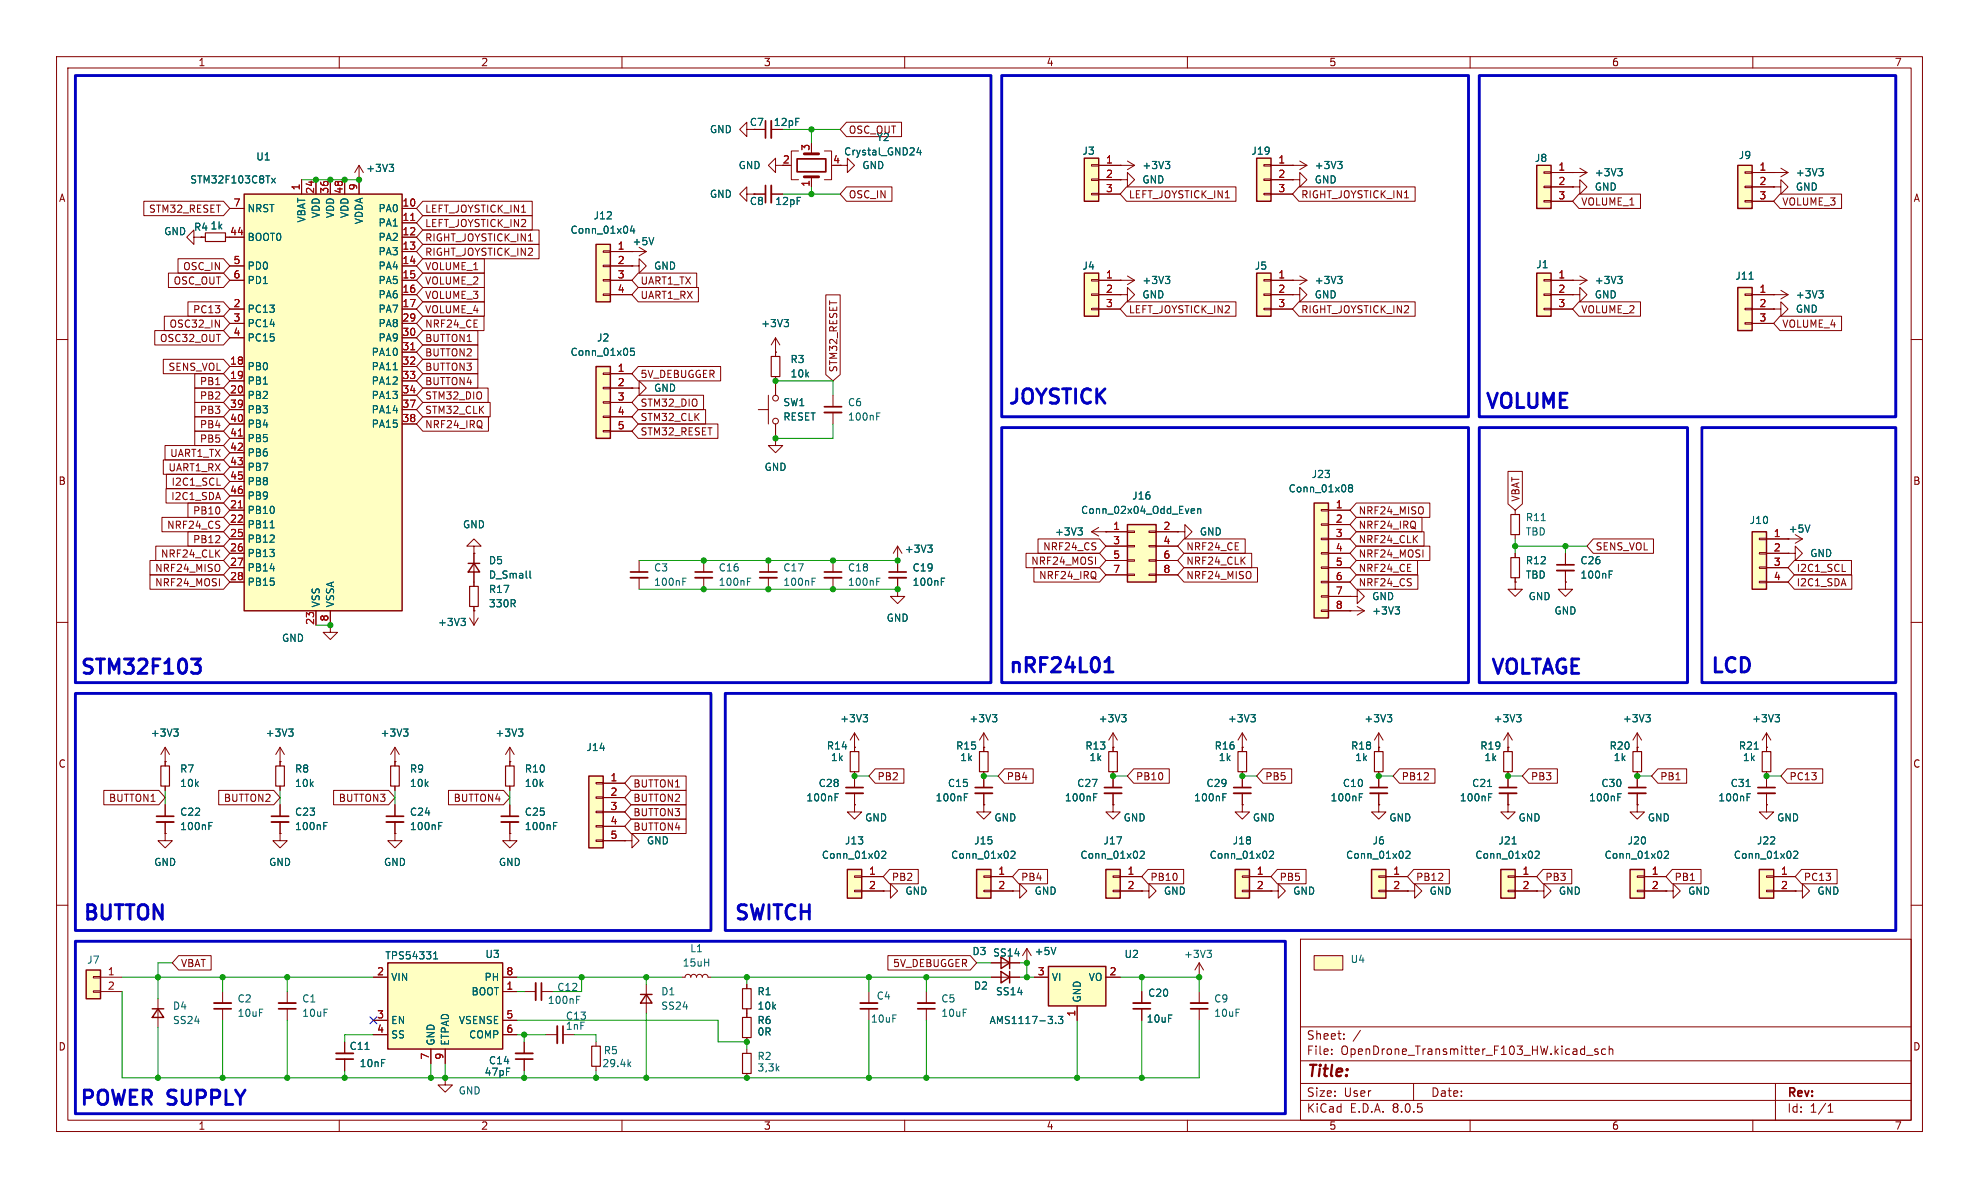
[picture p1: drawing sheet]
<svg xmlns="http://www.w3.org/2000/svg" width="350mm" height="210mm" viewBox="0 0 350 210" stroke-linecap="round" stroke-linejoin="round" font-family="sans-serif">
<defs><g id="words">
<g font-size="3.5" fill="#0000c2">
<text x="178" y="72.2">JOYSTICK</text>
<text x="262.4" y="72.9">VOLUME</text>
<text x="13.9" y="119.9">STM32F103</text>
<text x="178.1" y="119.7">nRF24L01</text>
<text x="263.3" y="119.9">VOLTAGE</text>
<text x="302.2" y="119.7">LCD</text>
<text x="14.4" y="163.3">BUTTON</text>
<text x="129.6" y="163.3">SWITCH</text>
<text x="13.8" y="196.1">POWER</text>
<text x="29.7" y="196.1">SUPPLY</text>
</g>
<text font-size="2.8" fill="#840000" x="231" y="190.9">Title:</text>
<g font-size="2.1" fill="#840000">
<text x="231" y="184">Sheet:</text>
<text x="231" y="186.7">File:</text>
<text x="237.1" y="186.7">OpenDrone_Transmitter_F103_HW.kicad_sch</text>
<text x="231" y="196.9">KiCad</text>
<text x="231" y="194.1">Size:</text>
<text x="237.7" y="194.1">User</text>
<text x="238.7" y="196.9">E.D.A.</text>
<text x="246.3" y="196.9">8.0.5</text>
<text x="253" y="194.1">Date:</text>
<text x="316" y="194.3">Rev:</text>
<text x="316" y="196.9">Id:</text>
<text x="320.1" y="196.9">1/1</text>
</g>
<g font-size="1.8" fill="#840000">
<text x="35" y="11.9">1</text>
<text x="85" y="11.9">2</text>
<text x="135" y="11.9">3</text>
<text x="185" y="11.9">4</text>
<text x="235" y="11.9">5</text>
<text x="285" y="11.9">6</text>
<text x="335" y="11.9">7</text>
<text x="136.8" y="22.5">12pF</text>
<text x="150" y="23.8">OSC_OUT</text>
<text x="138.4" y="29">2</text>
<text x="10.3" y="35.9">A</text>
<text x="150" y="35.3">OSC_IN</text>
<text x="199.5" y="35.3">LEFT_JOYSTICK_IN1</text>
<text x="230" y="35.3">RIGHT_JOYSTICK_IN1</text>
<text x="338.3" y="35.9">A</text>
<text x="26.2" y="37.8">STM32_RESET</text>
<text x="75.1" y="40.3">LEFT_JOYSTICK_IN2</text>
<text x="75.1" y="37.8">LEFT_JOYSTICK_IN1</text>
<text x="279.6" y="36.5">VOLUME_1</text>
<text x="315.1" y="36.5">VOLUME_3</text>
<text x="32.3" y="48">OSC_IN</text>
<text x="75.1" y="45.4">RIGHT_JOYSTICK_IN2</text>
<text x="75.1" y="42.9">RIGHT_JOYSTICK_IN1</text>
<text x="75.1" y="48">VOLUME_1</text>
<text x="30.6" y="50.5">OSC_OUT</text>
<text x="75.1" y="50.5">VOLUME_2</text>
<text x="75.1" y="53">VOLUME_3</text>
<text x="113.2" y="53">UART1_RX</text>
<text x="113.2" y="50.5">UART1_TX</text>
<text x="29.9" y="58.1">OSC32_IN</text>
<text x="34" y="55.6">PC13</text>
<text x="75.1" y="55.6">VOLUME_4</text>
<text x="75.1" y="58.1">NRF24_CE</text>
<text x="199.5" y="55.6">LEFT_JOYSTICK_IN2</text>
<text x="230" y="55.6">RIGHT_JOYSTICK_IN2</text>
<text x="279.6" y="55.6">VOLUME_2</text>
<text x="315.1" y="58.1">VOLUME_4</text>
<text x="28.2" y="60.7">OSC32_OUT</text>
<text x="29.7" y="65.7">SENS_VOL</text>
<text x="75.1" y="60.7">BUTTON1</text>
<text x="75.1" y="63.2">BUTTON2</text>
<text x="75.1" y="65.7">BUTTON3</text>
<text x="148.3" y="65.9" transform="rotate(-90 148.3 65.9)">STM32_RESET</text>
<text x="35.3" y="68.3">PB1</text>
<text x="35.3" y="70.8">PB2</text>
<text x="75.1" y="70.8">STM32_DIO</text>
<text x="75.1" y="68.3">BUTTON4</text>
<text x="113.2" y="67">5V_DEBUGGER</text>
<text x="35.3" y="73.4">PB3</text>
<text x="35.3" y="75.9">PB4</text>
<text x="75.1" y="75.9">NRF24_IRQ</text>
<text x="75.1" y="73.4">STM32_CLK</text>
<text x="113.2" y="74.6">STM32_CLK</text>
<text x="113.2" y="72.1">STM32_DIO</text>
<text x="113.2" y="77.2">STM32_RESET</text>
<text x="29.7" y="83.5">UART1_RX</text>
<text x="30" y="81">UART1_TX</text>
<text x="35.3" y="78.4">PB5</text>
<text x="10.3" y="85.9">B</text>
<text x="30.2" y="88.6">I2C1_SDA</text>
<text x="30.2" y="86.1">I2C1_SCL</text>
<text x="268.9" y="88.8" transform="rotate(-90 268.9 88.8)">VBAT</text>
<text x="338.3" y="85.9">B</text>
<text x="29.5" y="93.7">NRF24_CS</text>
<text x="34" y="91.1">PB10</text>
<text x="240.2" y="93.7">NRF24_IRQ</text>
<text x="240.2" y="91.1">NRF24_MISO</text>
<text x="27.3" y="101.3">NRF24_MISO</text>
<text x="28.4" y="98.8">NRF24_CLK</text>
<text x="34" y="96.2">PB12</text>
<text x="182.3" y="100">NRF24_MOSI</text>
<text x="184.4" y="97.5">NRF24_CS</text>
<text x="209.7" y="97.5">NRF24_CE</text>
<text x="209.7" y="100">NRF24_CLK</text>
<text x="240.2" y="101.3">NRF24_CE</text>
<text x="240.2" y="96.2">NRF24_CLK</text>
<text x="240.2" y="98.8">NRF24_MOSI</text>
<text x="282.1" y="97.5">SENS_VOL</text>
<text x="317.7" y="101.3">I2C1_SCL</text>
<text x="27.3" y="103.8">NRF24_MOSI</text>
<text x="183.7" y="102.6">NRF24_IRQ</text>
<text x="209.7" y="102.6">NRF24_MISO</text>
<text x="240.2" y="103.8">NRF24_CS</text>
<text x="317.7" y="103.8">I2C1_SDA</text>
<text x="10.3" y="135.9">C</text>
<text x="338.3" y="135.9">C</text>
<text x="19.2" y="141.9">BUTTON1</text>
<text x="39.5" y="141.9">BUTTON2</text>
<text x="59.8" y="141.9">BUTTON3</text>
<text x="80.1" y="141.9">BUTTON4</text>
<text x="111.9" y="139.4">BUTTON1</text>
<text x="111.9" y="141.9">BUTTON2</text>
<text x="155.1" y="138.1">PB2</text>
<text x="178" y="138.1">PB4</text>
<text x="200.8" y="138.1">PB10</text>
<text x="223.7" y="138.1">PB5</text>
<text x="247.8" y="138.1">PB12</text>
<text x="270.7" y="138.1">PB3</text>
<text x="293.5" y="138.1">PB1</text>
<text x="316.4" y="138.1">PC13</text>
<text x="111.9" y="144.5">BUTTON3</text>
<text x="111.9" y="147">BUTTON4</text>
<text x="157.6" y="155.9">PB2</text>
<text x="180.5" y="155.9">PB4</text>
<text x="203.4" y="155.9">PB10</text>
<text x="226.2" y="155.9">PB5</text>
<text x="250.3" y="155.9">PB12</text>
<text x="273.2" y="155.9">PB3</text>
<text x="296.1" y="155.9">PB1</text>
<text x="318.9" y="155.9">PC13</text>
<text x="31.9" y="171.2">VBAT</text>
<text x="157.8" y="171.2">5V_DEBUGGER</text>
<text x="10.3" y="185.9">D</text>
<text x="338.3" y="185.9">D</text>
<text x="35" y="199.9">1</text>
<text x="85" y="199.9">2</text>
<text x="135" y="199.9">3</text>
<text x="185" y="199.9">4</text>
<text x="235" y="199.9">5</text>
<text x="285" y="199.9">6</text>
<text x="335" y="199.9">7</text>
</g>
<g font-size="1.8" fill="#006464">
<text x="125.5" y="23.7">GND</text>
<text x="132.5" y="22.5">C7</text>
<text x="45.2" y="28.6">U1</text>
<text x="149.2" y="27.7">Crystal_GND24</text>
<text x="155" y="25.1">Y2</text>
<text x="191.3" y="27.6">J3</text>
<text x="221.2" y="27.6">J19</text>
<text x="271.4" y="28.8">J8</text>
<text x="307.4" y="28.3">J9</text>
<text x="33.5" y="32.6">STM32F103C8Tx</text>
<text x="64.7" y="30.6">+3V3</text>
<text x="125.5" y="35.2">GND</text>
<text x="130.5" y="30.1">GND</text>
<text x="152.4" y="30.1">GND</text>
<text x="201.9" y="32.6">GND</text>
<text x="201.9" y="30.1">+3V3</text>
<text x="232.4" y="32.6">GND</text>
<text x="232.4" y="30.1">+3V3</text>
<text x="282" y="33.9">GND</text>
<text x="282" y="31.4">+3V3</text>
<text x="317.5" y="33.9">GND</text>
<text x="317.5" y="31.4">+3V3</text>
<text x="28.9" y="41.8">GND</text>
<text x="34.2" y="41">R4</text>
<text x="37.1" y="40.8">1k</text>
<text x="43.7" y="37.7">NRST</text>
<text x="54.2" y="39.4" transform="rotate(-90 54.2 39.4)">VBAT</text>
<text x="56.7" y="38.6" transform="rotate(-90 56.7 38.6)">VDD</text>
<text x="59.3" y="38.6" transform="rotate(-90 59.3 38.6)">VDD</text>
<text x="61.8" y="38.6" transform="rotate(-90 61.8 38.6)">VDD</text>
<text x="64.4" y="39.7" transform="rotate(-90 64.4 39.7)">VDDA</text>
<text x="66.8" y="37.7">PA0</text>
<text x="66.8" y="40.3">PA1</text>
<text x="100.8" y="41.5">Conn_01x04</text>
<text x="104.9" y="39">J12</text>
<text x="132.5" y="36.4">C8</text>
<text x="137" y="36.4">12pF</text>
<text x="43.7" y="42.8">BOOT0</text>
<text x="43.7" y="47.9">PD0</text>
<text x="66.8" y="42.8">PA2</text>
<text x="66.8" y="45.3">PA3</text>
<text x="66.8" y="47.9">PA4</text>
<text x="111.8" y="43.6">+5V</text>
<text x="115.6" y="47.9">GND</text>
<text x="191.3" y="47.9">J4</text>
<text x="221.8" y="47.9">J5</text>
<text x="271.6" y="47.6">J1</text>
<text x="43.7" y="50.4">PD1</text>
<text x="66.8" y="50.4">PA5</text>
<text x="66.8" y="53">PA6</text>
<text x="201.9" y="53">GND</text>
<text x="201.9" y="50.4">+3V3</text>
<text x="232.4" y="53">GND</text>
<text x="232.4" y="50.4">+3V3</text>
<text x="282" y="50.4">+3V3</text>
<text x="282" y="53">GND</text>
<text x="306.8" y="49.6">J11</text>
<text x="317.5" y="53">+3V3</text>
<text x="43.7" y="55.5">PC13</text>
<text x="43.7" y="58">PC14</text>
<text x="66.8" y="55.5">PA7</text>
<text x="66.8" y="58">PA8</text>
<text x="134.5" y="58">+3V3</text>
<text x="317.5" y="55.5">GND</text>
<text x="43.7" y="65.7">PB0</text>
<text x="43.7" y="60.6">PC15</text>
<text x="65.6" y="63.1">PA10</text>
<text x="65.6" y="65.7">PA11</text>
<text x="66.8" y="60.6">PA9</text>
<text x="100.8" y="63.1">Conn_01x05</text>
<text x="105.5" y="60.6">J2</text>
<text x="139.7" y="64.4">R3</text>
<text x="43.7" y="68.2">PB1</text>
<text x="43.7" y="70.7">PB2</text>
<text x="65.6" y="68.2">PA12</text>
<text x="65.6" y="70.7">PA13</text>
<text x="115.6" y="69.5">GND</text>
<text x="139.7" y="66.9">10k</text>
<text x="43.7" y="73.3">PB3</text>
<text x="43.7" y="75.8">PB4</text>
<text x="65.6" y="73.3">PA14</text>
<text x="65.6" y="75.8">PA15</text>
<text x="138.4" y="74.5">RESET</text>
<text x="138.4" y="72">SW1</text>
<text x="149.9" y="72">C6</text>
<text x="149.9" y="74.5">100nF</text>
<text x="43.7" y="78.4">PB5</text>
<text x="43.7" y="80.9">PB6</text>
<text x="43.7" y="83.4">PB7</text>
<text x="135.1" y="83.4">GND</text>
<text x="43.7" y="86">PB8</text>
<text x="43.7" y="88.5">PB9</text>
<text x="200.1" y="88.5">J16</text>
<text x="227.8" y="87.2">Conn_01x08</text>
<text x="231.9" y="84.7">J23</text>
<text x="43.7" y="91.1">PB10</text>
<text x="43.7" y="93.6">PB11</text>
<text x="81.8" y="93.6">GND</text>
<text x="186.5" y="94.9">+3V3</text>
<text x="191.1" y="91.1">Conn_02x04_Odd_Even</text>
<text x="212.1" y="94.9">GND</text>
<text x="269.8" y="92.3">R11</text>
<text x="269.8" y="94.9">TBD</text>
<text x="309.4" y="92.8">J10</text>
<text x="316.2" y="94.4">+5V</text>
<text x="43.7" y="96.1">PB12</text>
<text x="43.7" y="98.7">PB13</text>
<text x="43.7" y="101.2">PB14</text>
<text x="86.4" y="99.9">D5</text>
<text x="115.6" y="101.2">C3</text>
<text x="127" y="101.2">C16</text>
<text x="138.4" y="101.2">C17</text>
<text x="149.9" y="101.2">C18</text>
<text x="159.9" y="97.9">+3V3</text>
<text x="161.3" y="101.2">C19</text>
<text x="269.8" y="99.9">R12</text>
<text x="279.4" y="99.9">C26</text>
<text x="320.1" y="98.7">GND</text>
<text x="43.7" y="103.8">PB15</text>
<text x="56.7" y="107.5" transform="rotate(-90 56.7 107.5)">VSS</text>
<text x="59.3" y="107.5" transform="rotate(-90 59.3 107.5)">VSSA</text>
<text x="86.4" y="107.6">330R</text>
<text x="86.4" y="102.5">D_Small</text>
<text x="86.4" y="105">R17</text>
<text x="115.6" y="103.8">100nF</text>
<text x="127" y="103.8">100nF</text>
<text x="138.4" y="103.8">100nF</text>
<text x="149.9" y="103.8">100nF</text>
<text x="161.3" y="103.8">100nF</text>
<text x="242.6" y="106.3">GND</text>
<text x="269.8" y="102.5">TBD</text>
<text x="270.3" y="106.3">GND</text>
<text x="279.4" y="102.5">100nF</text>
<text x="49.8" y="113.7">GND</text>
<text x="77.4" y="110.9">+3V3</text>
<text x="156.7" y="110.1">GND</text>
<text x="242.6" y="108.8">+3V3</text>
<text x="274.8" y="108.8">GND</text>
<text x="26.6" y="130.4">+3V3</text>
<text x="46.9" y="130.4">+3V3</text>
<text x="67.2" y="130.4">+3V3</text>
<text x="87.5" y="130.4">+3V3</text>
<text x="148.5" y="127.9">+3V3</text>
<text x="171.3" y="127.9">+3V3</text>
<text x="194.2" y="127.9">+3V3</text>
<text x="217.1" y="127.9">+3V3</text>
<text x="241.2" y="127.9">+3V3</text>
<text x="264.1" y="127.9">+3V3</text>
<text x="286.9" y="127.9">+3V3</text>
<text x="309.8" y="127.9">+3V3</text>
<text x="31.8" y="136.8">R7</text>
<text x="52.1" y="136.8">R8</text>
<text x="72.4" y="136.8">R9</text>
<text x="92.7" y="136.8">R10</text>
<text x="103.6" y="133">J14</text>
<text x="146.1" y="132.7">R14</text>
<text x="146.9" y="134.7">1k</text>
<text x="169" y="132.7">R15</text>
<text x="169.7" y="134.7">1k</text>
<text x="191.9" y="132.7">R13</text>
<text x="192.6" y="134.7">1k</text>
<text x="214.7" y="132.7">R16</text>
<text x="215.4" y="134.7">1k</text>
<text x="238.8" y="132.7">R18</text>
<text x="239.6" y="134.7">1k</text>
<text x="261.7" y="132.7">R19</text>
<text x="262.4" y="134.7">1k</text>
<text x="284.6" y="132.7">R20</text>
<text x="285.3" y="134.7">1k</text>
<text x="307.4" y="132.7">R21</text>
<text x="308.2" y="134.7">1k</text>
<text x="31.8" y="139.3">10k</text>
<text x="52.1" y="139.3">10k</text>
<text x="72.4" y="139.3">10k</text>
<text x="92.7" y="139.3">10k</text>
<text x="142.5" y="141.9">100nF</text>
<text x="144.7" y="139.3">C28</text>
<text x="165.4" y="141.9">100nF</text>
<text x="167.5" y="139.3">C15</text>
<text x="188.2" y="141.9">100nF</text>
<text x="190.4" y="139.3">C27</text>
<text x="211.1" y="141.9">100nF</text>
<text x="213.3" y="139.3">C29</text>
<text x="235.2" y="141.9">100nF</text>
<text x="237.4" y="139.3">C10</text>
<text x="258.1" y="141.9">100nF</text>
<text x="260.3" y="139.3">C21</text>
<text x="280.9" y="141.9">100nF</text>
<text x="283.1" y="139.3">C30</text>
<text x="303.8" y="141.9">100nF</text>
<text x="306" y="139.3">C31</text>
<text x="31.8" y="146.9">100nF</text>
<text x="31.8" y="144.4">C22</text>
<text x="52.1" y="146.9">100nF</text>
<text x="52.1" y="144.4">C23</text>
<text x="72.4" y="146.9">100nF</text>
<text x="72.4" y="144.4">C24</text>
<text x="92.7" y="146.9">100nF</text>
<text x="92.7" y="144.4">C25</text>
<text x="114.3" y="149.5">GND</text>
<text x="149.3" y="149.5">J13</text>
<text x="152.9" y="145.4">GND</text>
<text x="172.2" y="149.5">J15</text>
<text x="175.8" y="145.4">GND</text>
<text x="195.1" y="149.5">J17</text>
<text x="198.6" y="145.4">GND</text>
<text x="217.9" y="149.5">J18</text>
<text x="221.5" y="145.4">GND</text>
<text x="242.6" y="149.5">J6</text>
<text x="245.6" y="145.4">GND</text>
<text x="264.9" y="149.5">J21</text>
<text x="268.5" y="145.4">GND</text>
<text x="287.8" y="149.5">J20</text>
<text x="291.3" y="145.4">GND</text>
<text x="310.6" y="149.5">J22</text>
<text x="314.2" y="145.4">GND</text>
<text x="27.2" y="153.3">GND</text>
<text x="47.5" y="153.3">GND</text>
<text x="67.8" y="153.3">GND</text>
<text x="88.1" y="153.3">GND</text>
<text x="145.3" y="152">Conn_01x02</text>
<text x="168.1" y="152">Conn_01x02</text>
<text x="191" y="152">Conn_01x02</text>
<text x="213.8" y="152">Conn_01x02</text>
<text x="238" y="152">Conn_01x02</text>
<text x="260.8" y="152">Conn_01x02</text>
<text x="283.7" y="152">Conn_01x02</text>
<text x="306.5" y="152">Conn_01x02</text>
<text x="160" y="158.4">GND</text>
<text x="182.9" y="158.4">GND</text>
<text x="205.7" y="158.4">GND</text>
<text x="228.6" y="158.4">GND</text>
<text x="252.7" y="158.4">GND</text>
<text x="275.6" y="158.4">GND</text>
<text x="298.5" y="158.4">GND</text>
<text x="321.3" y="158.4">GND</text>
<text x="15.3" y="170.6">J7</text>
<text x="68" y="169.8">TPS54331</text>
<text x="69.1" y="173.6">VIN</text>
<text x="85.6" y="173.6">PH</text>
<text x="85.8" y="169.5">U3</text>
<text x="120.6" y="171.1">15uH</text>
<text x="122" y="168.5">L1</text>
<text x="171.9" y="169">D3</text>
<text x="175.5" y="169.3">SS14</text>
<text x="182.9" y="169">+5V</text>
<text x="185.9" y="173.6">VI</text>
<text x="192.4" y="173.6">VO</text>
<text x="198.8" y="169.5">U2</text>
<text x="209.3" y="169.5">+3V3</text>
<text x="238.8" y="170.4">U4</text>
<text x="30.5" y="178.7">D4</text>
<text x="41.9" y="177.4">C2</text>
<text x="41.9" y="179.9">10uF</text>
<text x="53.3" y="177.4">C1</text>
<text x="53.3" y="179.9">10uF</text>
<text x="83.3" y="176.1">BOOT</text>
<text x="96.8" y="177.7">100nF</text>
<text x="98.5" y="175.4">C12</text>
<text x="116.8" y="176.1">D1</text>
<text x="116.8" y="178.7">SS24</text>
<text x="133.9" y="176.1">R1</text>
<text x="133.9" y="178.7">10k</text>
<text x="154.9" y="176.9">C4</text>
<text x="166.4" y="177.4">C5</text>
<text x="166.4" y="179.9">10uF</text>
<text x="172.1" y="175.1">D2</text>
<text x="176" y="176.1">SS14</text>
<text x="191.4" y="177.3" transform="rotate(-90 191.4 177.3)">GND</text>
<text x="203" y="176.4">C20</text>
<text x="214.6" y="177.4">C9</text>
<text x="214.6" y="179.9">10uF</text>
<text x="30.5" y="181.2">SS24</text>
<text x="61.7" y="185.8">C11</text>
<text x="69.1" y="181.2">EN</text>
<text x="69.1" y="183.8">SS</text>
<text x="77.1" y="184.9" transform="rotate(-90 77.1 184.9)">GND</text>
<text x="79.6" y="184.9" transform="rotate(-90 79.6 184.9)">ETPAD</text>
<text x="81.1" y="181.2">VSENSE</text>
<text x="82.9" y="183.8">COMP</text>
<text x="100" y="182.2">1nF</text>
<text x="100" y="180.5">C13</text>
<text x="133.9" y="181.2">R6</text>
<text x="133.9" y="183.3">0R</text>
<text x="153.9" y="181">10uF</text>
<text x="174.9" y="181.2">AMS1117-3.3</text>
<text x="202.7" y="181">10uF</text>
<text x="63.5" y="188.8">10nF</text>
<text x="85.6" y="190.4">47pF</text>
<text x="86.4" y="188.3">C14</text>
<text x="106.4" y="188.8">29.4k</text>
<text x="106.7" y="186.6">R5</text>
<text x="133.9" y="187.6">R2</text>
<text x="133.9" y="189.6">3,3k</text>
<text x="81" y="193.7">GND</text>
</g>
<g font-size="1.8" fill="#a90000">
<text x="143.3" y="26.8" transform="rotate(-90 143.3 26.8)">3</text>
<text x="147.2" y="29">4</text>
<text x="195.5" y="29">1</text>
<text x="226" y="29">1</text>
<text x="53.1" y="33.7" transform="rotate(-90 53.1 33.7)">1</text>
<text x="55.6" y="34.3" transform="rotate(-90 55.6 34.3)">24</text>
<text x="58.2" y="34.3" transform="rotate(-90 58.2 34.3)">36</text>
<text x="60.7" y="34.3" transform="rotate(-90 60.7 34.3)">48</text>
<text x="63.2" y="33.7" transform="rotate(-90 63.2 33.7)">9</text>
<text x="143.3" y="33.1" transform="rotate(-90 143.3 33.1)">1</text>
<text x="195.5" y="31.5">2</text>
<text x="195.5" y="34.1">3</text>
<text x="226" y="31.5">2</text>
<text x="226" y="34.1">3</text>
<text x="275.5" y="30.2">1</text>
<text x="275.5" y="32.8">2</text>
<text x="275.5" y="35.3">3</text>
<text x="311.1" y="30.2">1</text>
<text x="311.1" y="32.8">2</text>
<text x="311.1" y="35.3">3</text>
<text x="40.6" y="41.7">44</text>
<text x="41.2" y="36.6">7</text>
<text x="71.1" y="36.6">10</text>
<text x="71.1" y="39.1">11</text>
<text x="71.1" y="41.7">12</text>
<text x="41.2" y="46.8">5</text>
<text x="71.1" y="44.2">13</text>
<text x="71.1" y="46.8">14</text>
<text x="109.1" y="44.2">1</text>
<text x="109.1" y="46.8">2</text>
<text x="41.2" y="49.3">6</text>
<text x="71.1" y="49.3">15</text>
<text x="71.1" y="51.8">16</text>
<text x="109.1" y="49.3">3</text>
<text x="109.1" y="51.8">4</text>
<text x="195.5" y="49.3">1</text>
<text x="195.5" y="51.8">2</text>
<text x="226" y="49.3">1</text>
<text x="226" y="51.8">2</text>
<text x="275.5" y="49.3">1</text>
<text x="275.5" y="51.8">2</text>
<text x="311.1" y="51.8">1</text>
<text x="41.2" y="54.4">2</text>
<text x="41.2" y="56.9">3</text>
<text x="41.2" y="59.5">4</text>
<text x="71.1" y="54.4">17</text>
<text x="71.1" y="56.9">29</text>
<text x="71.1" y="59.5">30</text>
<text x="195.5" y="54.4">3</text>
<text x="226" y="54.4">3</text>
<text x="275.5" y="54.4">3</text>
<text x="311.1" y="54.4">2</text>
<text x="311.1" y="56.9">3</text>
<text x="40.6" y="64.5">18</text>
<text x="71.1" y="62">31</text>
<text x="71.1" y="64.5">32</text>
<text x="109.1" y="65.8">1</text>
<text x="40.6" y="67.1">19</text>
<text x="40.6" y="69.6">20</text>
<text x="71.1" y="67.1">33</text>
<text x="71.1" y="69.6">34</text>
<text x="109.1" y="68.3">2</text>
<text x="109.1" y="70.9">3</text>
<text x="40.6" y="72.2">39</text>
<text x="40.6" y="74.7">40</text>
<text x="40.6" y="77.2">41</text>
<text x="71.1" y="72.2">37</text>
<text x="71.1" y="74.7">38</text>
<text x="109.1" y="73.4">4</text>
<text x="109.1" y="76">5</text>
<text x="40.6" y="79.8">42</text>
<text x="40.6" y="82.3">43</text>
<text x="40.6" y="89.9">21</text>
<text x="40.6" y="84.9">45</text>
<text x="40.6" y="87.4">46</text>
<text x="236.1" y="89.9">1</text>
<text x="40.6" y="92.5">22</text>
<text x="40.6" y="95">25</text>
<text x="196.8" y="93.7">1</text>
<text x="205.7" y="93.7">2</text>
<text x="236.1" y="92.5">2</text>
<text x="236.1" y="95">3</text>
<text x="313.6" y="95">1</text>
<text x="40.6" y="97.6">26</text>
<text x="40.6" y="100.1">27</text>
<text x="196.8" y="96.3">3</text>
<text x="196.8" y="98.8">5</text>
<text x="196.8" y="101.4">7</text>
<text x="205.7" y="96.3">4</text>
<text x="205.7" y="98.8">6</text>
<text x="205.7" y="101.4">8</text>
<text x="236.1" y="97.6">4</text>
<text x="236.1" y="100.1">5</text>
<text x="313.6" y="97.6">2</text>
<text x="313.6" y="100.1">3</text>
<text x="40.6" y="102.6">28</text>
<text x="236.1" y="102.6">6</text>
<text x="236.1" y="105.2">7</text>
<text x="236.1" y="107.7">8</text>
<text x="313.6" y="102.6">4</text>
<text x="55.6" y="110.5" transform="rotate(-90 55.6 110.5)">23</text>
<text x="58.2" y="109.9" transform="rotate(-90 58.2 109.9)">8</text>
<text x="107.9" y="138.2">1</text>
<text x="107.9" y="140.7">2</text>
<text x="107.9" y="143.3">3</text>
<text x="107.9" y="145.8">4</text>
<text x="107.9" y="148.4">5</text>
<text x="153.6" y="154.7">1</text>
<text x="176.5" y="154.7">1</text>
<text x="199.3" y="154.7">1</text>
<text x="222.2" y="154.7">1</text>
<text x="246.3" y="154.7">1</text>
<text x="269.2" y="154.7">1</text>
<text x="292" y="154.7">1</text>
<text x="314.9" y="154.7">1</text>
<text x="153.6" y="157.2">2</text>
<text x="176.5" y="157.2">2</text>
<text x="199.3" y="157.2">2</text>
<text x="222.2" y="157.2">2</text>
<text x="246.3" y="157.2">2</text>
<text x="269.2" y="157.2">2</text>
<text x="292" y="157.2">2</text>
<text x="314.9" y="157.2">2</text>
<text x="19" y="172.5">1</text>
<text x="66.6" y="172.5">2</text>
<text x="89.5" y="172.5">8</text>
<text x="183.4" y="172.5">3</text>
<text x="196.1" y="172.5">2</text>
<text x="19" y="175">2</text>
<text x="89.5" y="175">1</text>
<text x="190.2" y="179.8" transform="rotate(-90 190.2 179.8)">1</text>
<text x="66.6" y="180.1">3</text>
<text x="66.6" y="182.6">4</text>
<text x="89.5" y="180.1">5</text>
<text x="89.5" y="182.6">6</text>
<text x="75.9" y="187.4" transform="rotate(-90 75.9 187.4)">7</text>
<text x="78.5" y="187.4" transform="rotate(-90 78.5 187.4)">9</text>
</g>
</g></defs>
<g fill="none" stroke="#840000" stroke-width=".18">
<path d="M10 10h330v190h-330zM12 12h326v186h-326zM60 10v2M110 10v2M160 10v2M210 10v2M260 10v2M310 10v2M278.1 33h1.3v-1.2l1.3 1.2-1.3 1.3v-1.3M278.1 33h.1M10 60h2M338 60h2"/>
<path d="M83.8 96.5h1.3l-1.3-1.2-1.3 1.2h1.3v1.3M83.8 97.8h.1M268 90.2v.8M268 94.5v.8M268 97.8v.8M276.9 97.8v2M10 110h2M268 102.9v1.3h1.2l-1.2 1.2-1.3-1.2h1.3M268 102.9h.1M268 102.1v.8M276.9 102.9v1.3h1.2l-1.2 1.2-1.3-1.2h1.3M276.9 102.9h.1"/>
<path d="M276.9 100.9v2M338 110h2M10 160h2M230 166h108v32h-108zM338 160h2M60 198v2M110 198v2M160 198v2M210 198v2M230 194.5h108M230 191.5h108M230 187.5h108"/>
<path d="M230 181.5h108M235.5 186.3v.1M235.5 185.5v.1M237.7 183.6v.1M237.7 182.8v.1M240.6 182.1l-1.3 2M250 191.5v3M260 198v2M280.6 186.5h1.1M282.6 185.5l-.4-.1-.2 .2 .1 .2 .5 .2v.3h-.6M284 185.5l-.5-.1-.3 .3v.4l.2 .2h.6M284.6 185.5l.2-.1 .4 .1v.9"/>
<path d="M284.6 184.9v1.5M310 198v2M314 191.5v6.5M323.3 196.6h.9M323.3 195.5l.4-.4v1.5"/>
</g>
<path d="M275.3 100.9h3.1" fill="none" stroke="#840000" stroke-width=".33"/>
<path d="M275.3 99.8h3.1" fill="none" stroke="#840000" stroke-width=".3"/>
<path d="M272.6 92h.7M284.6 101.5h.4M284.6 100.9h.6" fill="none" stroke="#006464" stroke-width=".18"/>
<path d="M267.2 91h1.5v3.5h-1.5zM267.2 98.6h1.5v3.5h-1.5z" fill="none" stroke="#840000" stroke-width=".2"/>
<path d="M309.9 94h2.5v10.2h-2.5z" fill="#ffffc2"/>
<g fill="none" stroke="#840000" stroke-width=".18">
<path d="M278.1 49.5h.1M278.1 49.5h2.6M279.4 48.8l1.3 .7M280.7 49.5l-1.3 .8M311.1 97.7h1.3v.2h-1.3zM311.1 95.1h1.3v.3h-1.3zM312.4 95.3h6.4M312.4 97.8h3.8M316.2 97.8h1.3v-1.3l1.3 1.3-1.3 1.3v-1.3M316.2 97.8h.1M316.2 95.3h.1M317.5 94.5l1.3 .8"/>
<path d="M318.8 95.3l-1.3 .7M311.1 102.8h1.3v.2h-1.3zM311.1 100.2h1.3v.3h-1.3zM312.4 100.3h3.8M312.4 102.9h3.8"/>
</g>
<path d="M309.9 94h2.5v10.2h-2.5z" fill="none" stroke="#840000" stroke-width=".25"/>
<path d="M286.1 48.9h.8l-.4 .4M286.6 49.3l.3 .3v.3l-.3 .2M320.1 92.8l-.4 1.3" fill="none" stroke="#006464" stroke-width=".18"/>
<path d="M271.8 48.3h2.5v7.6h-2.5z" fill="#ffffc2"/>
<g fill="none" stroke="#840000" stroke-width=".18">
<path d="M278.1 30.5h.1M278.1 30.5h2.6M279.4 29.7l1.3 .8M280.7 30.5l-1.3 .8M34.3 41.9v-1.2l-1.3 1.2 1.3 1.3v-1.3h1.3M35.6 41.9h.1M273 54.5h1.3v.3h-1.3zM273 52h1.3v.2h-1.3zM273 49.4h1.3v.3h-1.3zM274.3 49.5h3.8M274.3 52.1h3.8M274.3 54.6h3.8"/>
<path d="M278.1 52.1h1.3v-1.3l1.3 1.3-1.3 1.3v-1.3M278.1 52.1h.1M132.1 174v.8M132.1 178.3v1.6M163.8 175.3v2M163.8 178.3v2.1M201.9 175.3v2M201.9 178.3v2.1M132.1 183.4v.8M132.1 185.4v.8M132.1 189.8v.7"/>
</g>
<path d="M271.8 48.3h2.5v7.6h-2.5z" fill="none" stroke="#840000" stroke-width=".25"/>
<path d="M286.1 29.8h.8l-.4 .5M286.6 30.3l.3 .2v.3l-.3 .3" fill="none" stroke="#006464" stroke-width=".18"/>
<path d="M131.3 174.8h1.5v3.5h-1.5zM131.3 179.9h1.5v3.5h-1.5zM131.3 186.2h1.5v3.6h-1.5z" fill="none" stroke="#840000" stroke-width=".2"/>
<path d="M162.3 177.3h3.1M200.4 177.3h3.1" fill="none" stroke="#840000" stroke-width=".33"/>
<path d="M162.3 178.3h3.1M200.4 178.3h3.1" fill="none" stroke="#840000" stroke-width=".3"/>
<path d="M185.4 170.8h10.2v7h-10.2z" fill="#ffffc2"/>
<path d="M82.8 99.6h2M83.8 99.6l1 1.5h-2zM185.4 170.8h10.2v7h-10.2z" fill="none" stroke="#840000" stroke-width=".25"/>
<g fill="none" stroke="#840000" stroke-width=".18">
<path d="M63.5 31.8h.1M63.5 29.2l-.8 1.3M63.5 29.2v2.6M63.5 29.2l.8 1.3M228.6 29.2h.1M228.6 29.2h2.5M229.9 28.5l1.2 .7M231.1 29.2l-1.2 .8M35.6 41.9h.7M39.9 41.9h.7M111.8 47h1.2v-1.3l1.3 1.3-1.3 1.3v-1.3M111.8 47h.1"/>
<path d="M83.8 97.8v5.1M113 99.1v2M113 102.1v2.1M153.7 175.3v2M153.7 178.3v2.1M182.9 172.7h2.5M190.5 177.8v2.6M195.6 172.7h2.5"/>
</g>
<path d="M68.8 29h.8l-.4 .5M69.4 29.5l.2 .3v.3l-.2 .2M236.6 28.5h.8l-.5 .5M237.1 29l.3 .3v.3l-.3 .2M93.7 100.9v1.1l.2 .2M120.8 102.8h.4M120.8 102.2h.6M187.2 179.7h.8l-.5 .5 .4 .1v.5l-.2 .1-.5-.1M186.7 180.8v.1" fill="none" stroke="#006464" stroke-width=".18"/>
<path d="M36.3 41.2h3.6v1.5h-3.6z" fill="none" stroke="#840000" stroke-width=".2"/>
<path d="M111.5 102.1h3.1M152.1 177.3h3.1" fill="none" stroke="#840000" stroke-width=".33"/>
<path d="M111.5 101.1h3.1M152.1 178.3h3.1" fill="none" stroke="#840000" stroke-width=".3"/>
<path d="M105.4 43.2h2.5v10.2h-2.5z" fill="#ffffc2"/>
<path d="M106.7 52h1.2v.2h-1.2zM106.7 49.4h1.2v.3h-1.2zM106.7 46.9h1.2v.2h-1.2zM106.7 44.3h1.2v.3h-1.2zM107.9 44.5h3.9M107.9 47h3.9M107.9 49.5h3.9M107.9 52.1h3.9" fill="none" stroke="#840000" stroke-width=".18"/>
<path d="M105.4 43.2h2.5v10.2h-2.5z" fill="none" stroke="#840000" stroke-width=".25"/>
<path d="M111.8 39.9l-.3 .9h.8M112.1 40.4v.8" fill="none" stroke="#006464" stroke-width=".18"/>
<path d="M105.4 64.8h2.5v12.7h-2.5z" fill="#ffffc2"/>
<g fill="none" stroke="#840000" stroke-width=".18">
<path d="M106.7 76.1h1.2v.2h-1.2zM106.7 73.6h1.2v.2h-1.2zM106.7 71h1.2v.3h-1.2zM106.7 68.5h1.2v.2h-1.2zM106.7 65.9h1.2v.3h-1.2zM107.9 66.1h3.9M107.9 68.6h3.9M107.9 71.1h3.9M107.9 73.7h3.9M107.9 76.2h3.9M111.8 68.6h1.2v1.3l1.3-1.3-1.3-1.3v1.3M111.8 68.6h.1"/>
<path d="M238.8 108h.1M238.8 105.4h1.2v1.3l1.3-1.3-1.3-1.2v1.2M238.8 105.4h.1M238.8 108h2.5M240 107.2l1.3 .8M241.3 108l-1.3 .7"/>
</g>
<path d="M105.4 64.8h2.5v12.7h-2.5z" fill="none" stroke="#840000" stroke-width=".25"/>
<path d="M112.2 61.6h-.7v.6l.2-.2 .4 .1 .1 .2v.4l-.2 .1-.5-.1M246.7 107.3h.8l-.4 .5M247.3 107.8l.2 .2v.3l-.2 .2" fill="none" stroke="#006464" stroke-width=".18"/>
<path d="M232.4 88.9h2.5v20.3h-2.5z" fill="#ffffc2"/>
<g fill="none" stroke="#840000" stroke-width=".18">
<path d="M198.1 29.2h.1M198.1 29.2h2.6M199.4 28.5l1.3 .7M200.7 29.2l-1.3 .8M228.6 31.8h1.3v-1.3l1.2 1.3-1.2 1.2v-1.2M228.6 31.8h.1M233.7 97.7h1.2v.2h-1.2zM233.7 95.1h1.2v.3h-1.2zM233.7 92.6h1.2v.3h-1.2zM233.7 90.1h1.2v.2h-1.2zM234.9 90.2h3.9M234.9 92.7h3.9"/>
<path d="M234.9 95.3h3.9M234.9 97.8h3.9M233.7 107.8h1.2v.3h-1.2zM233.7 105.3h1.2v.3h-1.2zM233.7 102.8h1.2v.2h-1.2zM233.7 100.2h1.2v.3h-1.2zM234.9 100.3h3.9M234.9 102.9h3.9M234.9 105.4h3.9M234.9 108h3.9M175.3 172.7h5"/>
</g>
<path d="M232.4 88.9h2.5v20.3h-2.5zM177 171.7l1.6 1-1.6 1.1zM178.6 171.7v2.1" fill="none" stroke="#840000" stroke-width=".25"/>
<path d="M206.1 28.5h.8l-.4 .5M206.6 29l.3 .3v.3l-.3 .2M238.7 86.2l-.2-.2 .2-.3h.3l.2 .2-.2 .3M238.7 86.2l-.2 .3v.3l.2 .2 .4-.1 .1-.2v-.2l-.2-.3M238.7 86.2h.3" fill="none" stroke="#006464" stroke-width=".18"/>
<path d="M222.2 28h2.6v7.6h-2.6z" fill="#ffffc2"/>
<g fill="none" stroke="#840000" stroke-width=".18">
<path d="M223.5 34.2h1.3v.2h-1.3zM223.5 31.6h1.3v.3h-1.3zM223.5 29.1h1.3v.3h-1.3zM224.8 29.2h3.8M224.8 31.8h3.8M224.8 34.3h3.8M111.8 44.5h.1M111.8 44.5h2.5M113 43.7l1.3 .8M114.3 44.5l-1.3 .7M313.7 52.1h.1M313.7 54.6h1.3v-1.2l1.2 1.2-1.2 1.3v-1.3"/>
<path d="M313.7 54.6h.1M313.7 52.1h2.5M315 51.3l1.2 .8M316.2 52.1l-1.2 .8"/>
</g>
<path d="M222.2 28h2.6v7.6h-2.6z" fill="none" stroke="#840000" stroke-width=".25"/>
<path d="M115.6 42l-.4 1.3M321.7 51.4h.8l-.5 .5M322.2 51.9l.3 .2v.3l-.3 .3" fill="none" stroke="#006464" stroke-width=".18"/>
<path d="M43.2 34.3h27.9v73.7h-27.9z" fill="#ffffc2"/>
<path d="M43.2 34.3h27.9v73.7h-27.9z" fill="none" stroke="#840000" stroke-width=".25"/>
<g fill="none" stroke="#840000" stroke-width=".18">
<path d="M40.6 36.8h2.6M53.3 31.8v2.5M55.9 31.8v2.5M58.4 31.8v2.5M61 31.8v2.5M63.5 31.8v2.5M71.1 36.8h2.6M71.1 39.4h2.6M313.7 33h1.3v-1.2l1.2 1.2-1.2 1.3v-1.3M313.7 33h.1M313.7 30.5h.1M313.7 30.5h2.5"/>
<path d="M315 29.7l1.2 .8M316.2 30.5l-1.2 .8M40.6 41.9h2.6M40.6 47h2.6M40.6 49.5h2.6M40.6 54.6h2.6M40.6 57.2h2.6M40.6 59.7h2.6M71.1 41.9h2.6M71.1 44.5h2.6M71.1 47h2.6M71.1 49.5h2.6"/>
<path d="M71.1 52.1h2.6M71.1 54.6h2.6M71.1 57.2h2.6M71.1 59.7h2.6M40.6 64.8h2.6M40.6 67.3h2.6M40.6 69.9h2.6M40.6 72.4h2.6M40.6 74.9h2.6M40.6 77.5h2.6M71.1 64.8h2.6M71.1 67.3h2.6"/>
<path d="M71.1 69.9h2.6M71.1 62.2h2.6M71.1 72.4h2.6M71.1 74.9h2.6M40.6 90.2h2.6M40.6 92.7h2.6M40.6 95.3h2.6M40.6 97.8h2.6M40.6 80h2.6M40.6 82.6h2.6M40.6 85.1h2.6M40.6 87.6h2.6"/>
<path d="M40.6 100.3h2.6M40.6 102.9h2.6M55.9 108v2.5M58.4 108v2.5"/>
</g>
<path d="M72.6 39h.8M42.2 77.1h.7M72.6 61.8h.8M42.2 89.8h.7" fill="none" stroke="#a90000" stroke-width=".18"/>
<path d="M48 31.5l.7 .8M48.7 31.5l-.7 .8M321.7 29.8h.8l-.5 .5M322.2 30.3l.3 .2v.3l-.3 .3M69.5 65.4h.8M47.8 93.3h.7" fill="none" stroke="#006464" stroke-width=".18"/>
<path d="M307.3 50.8h2.6v7.6h-2.6z" fill="#ffffc2"/>
<path d="M308.6 57h1.3v.3h-1.3zM308.6 54.5h1.3v.3h-1.3zM308.6 52h1.3v.2h-1.3zM309.9 52.1h3.8M309.9 54.6h3.8M309.9 57.2h3.8" fill="none" stroke="#840000" stroke-width=".18"/>
<path d="M307.3 50.8h2.6v7.6h-2.6z" fill="none" stroke="#840000" stroke-width=".25"/>
<path d="M309.3 49.4h.8" fill="none" stroke="#006464" stroke-width=".18"/>
<path d="M307.3 29.2h2.6v7.6h-2.6z" fill="#ffffc2"/>
<path d="M308.6 35.5h1.3v.2h-1.3zM308.6 32.9h1.3v.3h-1.3zM308.6 30.4h1.3v.2h-1.3zM309.9 30.5h3.8M309.9 33h3.8M309.9 35.6h3.8" fill="none" stroke="#840000" stroke-width=".18"/>
<path d="M307.3 29.2h2.6v7.6h-2.6z" fill="none" stroke="#840000" stroke-width=".25"/>
<path d="M271.8 29.2h2.5v7.6h-2.5z" fill="#ffffc2"/>
<path d="M133.3 34.3h2.1M136.4 34.3h2M273 35.5h1.3v.2h-1.3zM273 32.9h1.3v.3h-1.3zM273 30.4h1.3v.2h-1.3zM274.3 30.5h3.8M274.3 33h3.8M274.3 35.6h3.8M219.7 137.2v2M219.7 140.2v2.1" fill="none" stroke="#840000" stroke-width=".18"/>
<path d="M271.8 29.2h2.5v7.6h-2.5z" fill="none" stroke="#840000" stroke-width=".25"/>
<path d="M136.4 32.8v3M218.2 140.2h3" fill="none" stroke="#840000" stroke-width=".33"/>
<path d="M135.4 32.8v3M218.2 139.2h3" fill="none" stroke="#840000" stroke-width=".3"/>
<path d="M216.3 140.9h.4M216.3 140.3h.6" fill="none" stroke="#006464" stroke-width=".18"/>
<path d="M218.4 153.7h2.6v5.1h-2.6z" fill="#ffffc2"/>
<g fill="none" stroke="#840000" stroke-width=".18">
<path d="M133.3 22.9h2.1M139.7 29.2h.3M141.2 26.7h-1.2v5.1h1.2M143.5 31.3v1.7M145.8 26.7h1.3v5.1h-1.3M148.6 29.2h1.3v-1.2l1.2 1.2-1.2 1.3v-1.3M134.1 72.4h1.8M135.9 69.9v5M137.2 77.5v1.3h1.2l-1.2 1.2-1.3-1.2h1.3M137.2 77.5h.1M137.2 67.3v2.6M137.2 74.9v2.6"/>
<path d="M147.3 69.9v2M147.3 72.9v2M135.9 99.1v2M147.3 99.1v2M158.7 99.1v2M135.9 102.1v2.1M147.3 102.1v2.1M158.7 102.1v2.1M219.7 157.4h1.3v.2h-1.3zM219.7 154.8h1.3v.3h-1.3zM219.7 142.3v1.2h-1.3l1.3 1.3 1.3-1.3h-1.3M219.7 142.3h.1"/>
<path d="M221 155h3.8M221 157.5h3.8M224.8 157.5h1.3v-1.3l1.2 1.3-1.2 1.3v-1.3M224.8 157.5h.1"/>
<circle cx="137.2" cy="74.4" r=".51"/>
<circle cx="137.2" cy="70.4" r=".51"/>
</g>
<path d="M218.4 153.7h2.6v5.1h-2.6z" fill="none" stroke="#840000" stroke-width=".25"/>
<path d="M162.5 26.1l-.3 .9h.8M162.8 26.5v.9M155.1 73.6h.4M155.1 73h.6M143.6 102.8h.4M143.6 102.2h.6M155.1 102.8h.4M155.1 102.2h.6M166.5 102.8h.4M166.5 102.2h.6M224.5 150.6l.5-.1 .2 .3-.7 .9h.7" fill="none" stroke="#006464" stroke-width=".18"/>
<path d="M136.4 21.4v3M145.8 72.9h3M134.4 102.1h3M145.8 102.1h3M157.2 102.1h3.1" fill="none" stroke="#840000" stroke-width=".33"/>
<path d="M135.4 21.4v3M141 28.1h5v2.3h-5zM145.8 71.9h3M134.4 101.1h3M145.8 101.1h3M157.2 101.1h3.1" fill="none" stroke="#840000" stroke-width=".3"/>
<path d="M142.2 31.3h2.6M142.2 27.2h2.6" fill="none" stroke="#840000" stroke-width=".51"/>
<path d="M232.4 168.9h5.1v2.6h-5.1z" fill="#ffffc2"/>
<g fill="none" stroke="#840000" stroke-width=".18">
<path d="M137.2 29.2v-1.2l-1.3 1.2 1.3 1.3v-1.3h1.2M137.2 59.7l-.8 1.3M137.2 59.7v3.3M137.2 59.7l.7 1.3M137.2 62.2h.1M137.2 66.6v.7M83.8 102.9v.8M83.8 107.2v.8M49.5 134.6v.8M49.5 139v.7M243.8 132.1h.1M243.8 129.6l.8 1.2"/>
<path d="M243.8 129.6v3.3M243.8 136.4v2.8M243.8 129.6l-.7 1.2M179.1 157.5h1.2v-1.3l1.3 1.3-1.3 1.3v-1.3M179.1 157.5h.1M201.9 157.5h1.3v-1.3l1.3 1.3-1.3 1.3v-1.3M201.9 157.5h.1M243.8 140.2v2.1M181.6 170.2h.1M181.6 167.7l-.8 1.2M181.6 167.7v2.5M181.6 167.7l.8 1.2"/>
<path d="M212.1 172.7h.1M212.1 170.2v2.5M212.1 175.3v2M212.1 178.3v2.1M212.1 170.2l-.8 1.3M212.1 170.2l.8 1.3M232.4 168.9h5.1v2.6h-5.1z"/>
</g>
<path d="M138.7 56.5h.8l-.5 .5M139.2 57l.3 .2v.3l-.3 .2M245.4 126.3h.7l-.4 .5M245.9 126.8l.2 .3v.3l-.2 .2M240.4 140.9h.4M240.4 140.3h.6M186.7 167.5l-.4 1.2M213.5 168h.7l-.4 .5M214 168.5l.2 .2v.3l-.2 .3" fill="none" stroke="#006464" stroke-width=".18"/>
<path d="M136.4 63h1.5v3.6h-1.5zM83.1 103.7h1.5v3.5h-1.5zM48.8 135.4h1.5v3.6h-1.5zM243.1 132.9h1.5v3.5h-1.5z" fill="none" stroke="#840000" stroke-width=".2"/>
<path d="M242.3 140.2h3.1M210.6 177.3h3" fill="none" stroke="#840000" stroke-width=".33"/>
<path d="M242.3 139.2h3.1M210.6 178.3h3" fill="none" stroke="#840000" stroke-width=".3"/>
<path d="M195.6 153.7h2.5v5.1h-2.5z" fill="#ffffc2"/>
<g fill="none" stroke="#840000" stroke-width=".18">
<path d="M29.2 134.6h.1M29.2 132.1l-.8 1.3M29.2 132.1v2.5M29.2 132.1l.8 1.3M69.8 134.6h.1M69.8 132.1l-.7 1.3M69.8 132.1v2.5M69.8 132.1l.8 1.3M196.8 132.1v.8M196.8 136.4v2.8M69.8 147.3v1.3h1.3l-1.3 1.3-1.2-1.3h1.2M69.8 147.3h.1"/>
<path d="M196.8 157.4h1.3v.2h-1.3zM196.8 154.8h1.3v.3h-1.3zM196.8 142.3v1.2h-1.2l1.2 1.3 1.3-1.3h-1.3M196.8 142.3h.1M196.8 140.2v2.1M198.1 155h3.8M198.1 157.5h3.8"/>
</g>
<path d="M195.6 153.7h2.5v5.1h-2.5z" fill="none" stroke="#840000" stroke-width=".25"/>
<path d="M30.7 128.9h.8l-.4 .5M31.3 129.4l.2 .2v.3l-.2 .2M71.4 128.9h.7l-.4 .5M71.9 129.4l.2 .2v.3l-.2 .2M193.4 140.9h.4M193.4 140.3h.6M201.7 150.6l.4-.1 .3 .3-.8 .9h.8" fill="none" stroke="#006464" stroke-width=".18"/>
<path d="M195.3 140.2h3.1" fill="none" stroke="#840000" stroke-width=".33"/>
<path d="M195.3 139.2h3.1" fill="none" stroke="#840000" stroke-width=".3"/>
<path d="M196.1 132.9h1.5v3.5h-1.5z" fill="none" stroke="#840000" stroke-width=".2"/>
<path d="M199.4 92.7h5.1v10.2h-5.1z" fill="#ffffc2"/>
<g fill="none" stroke="#840000" stroke-width=".18">
<path d="M158.7 99.1h.1M158.7 96.5l-.7 1.3M158.7 96.5v2.6M158.7 96.5l.8 1.3M195.6 94h3.8M195.6 96.5h3.8M195.6 99.1h3.8M199.4 99h1.3v.2h-1.3zM199.4 96.4h1.3v.3h-1.3zM199.4 93.9h1.3v.2h-1.3zM203.2 99h1.3v.2h-1.3zM203.2 96.4h1.3v.3h-1.3z"/>
<path d="M203.2 93.9h1.3v.2h-1.3zM204.5 94h3.8M204.5 96.5h3.8M204.5 99.1h3.8M58.4 110.5v1.3h1.3l-1.3 1.2-1.3-1.2h1.3M58.4 110.5h.1M158.7 104.2v1.2h1.3l-1.3 1.3-1.2-1.3h1.2M158.7 104.2h.1M195.6 101.6h3.8M199.4 101.5h1.3v.2h-1.3zM203.2 101.5h1.3v.2h-1.3zM204.5 101.6h3.8"/>
<path d="M29.2 134.6v.8M29.2 139v.7M49.5 134.6h.1M49.5 132.1l-.7 1.3M49.5 132.1v2.5M49.5 132.1l.8 1.3M69.8 134.6v.8M69.8 139v.7M196.8 132.1h.1M196.8 129.6l.8 1.2M196.8 129.6v2.5M196.8 129.6l-.7 1.2"/>
<path d="M219.7 132.1h.1M219.7 129.6l.8 1.2M219.7 129.6v3.3M219.7 136.4v.8M219.7 129.6l-.8 1.2M312.4 132.1v.8M312.4 136.4v.8M69.8 142.3v2M69.8 145.3v2M271.8 157.5h1.2v-1.3l1.3 1.3-1.3 1.3v-1.3M271.8 157.5h.1M294.6 157.5h1.3v-1.3l1.3 1.3-1.3 1.3v-1.3"/>
<path d="M294.6 157.5h.1"/>
</g>
<path d="M199.4 92.7h5.1v10.2h-5.1z" fill="none" stroke="#840000" stroke-width=".25"/>
<g fill="none" stroke="#006464" stroke-width=".18">
<path d="M164.1 96.4h.8l-.5 .4M164.6 96.8l.3 .3v.3l-.3 .2M210.8 89.9l.4 .1 .1 .2-.6 .1M211.2 90.7l-.4 .1M211.8 90l.2-.1 .3 .1 .1 .8M211.8 89.9v.9M51 128.9h.8l-.4 .5M51.6 129.4l.2 .2v.3l-.2 .2M198.4 126.3h.7l-.4 .5M198.9 126.8l.2 .3v.3l-.2 .2M221.2 126.3h.8l-.4 .5M221.8 126.8l.2 .3v.3l-.2 .2"/>
<path d="M310.2 132.4h.8M77.6 146h.4M77.6 145.4h.6"/>
</g>
<path d="M28.4 135.4h1.6v3.6h-1.6zM69.1 135.4h1.5v3.6h-1.5zM218.9 132.9h1.6v3.5h-1.6zM311.7 132.9h1.5v3.5h-1.5z" fill="none" stroke="#840000" stroke-width=".2"/>
<path d="M68.3 145.3h3.1" fill="none" stroke="#840000" stroke-width=".33"/>
<path d="M68.3 144.3h3.1" fill="none" stroke="#840000" stroke-width=".3"/>
<path d="M68.6 170.2h20.3v15.2h-20.3z" fill="#ffffc2"/>
<path d="M68.6 170.2h20.3v15.2h-20.3zM113.3 175.8h2M114.3 175.8l1 1.5h-2z" fill="none" stroke="#840000" stroke-width=".25"/>
<g fill="none" stroke="#840000" stroke-width=".18">
<path d="M312.4 132.1h.1M312.4 129.6l.8 1.2M312.4 129.6v2.5M312.4 137.2v2M312.4 129.6l-.7 1.2M312.4 140.2v2.1M66 172.7h2.6M88.9 175.3h2.5M88.9 172.7h2.5M92.7 175.3h2M95.8 175.3h2M114.3 174v5.1"/>
<path d="M66 180.4h2.6M66 182.9h2.6M76.2 185.4v2.6M78.7 190.5v1.3h1.3l-1.3 1.3-1.2-1.3h1.2M78.7 190.5h.1M78.7 185.4v2.6M88.9 180.4h2.5M88.9 182.9h2.5M92.7 184.2v2M92.7 187.2v2M96.5 182.9h2.1M99.6 182.9h2"/>
<path d="M105.4 184.2v.7M105.4 188.5v.7"/>
</g>
<path d="M308.8 139h.7M313.9 126.3h.8l-.4 .5M314.5 126.8l.2 .3v.3l-.2 .2M309 140.9h.4M309 140.3h.6M76.7 169.5h.7M76.7 168.6l.3-.4v1.3M102 176.7h.4M102 176.1h.6M111.2 188.1l.4 .5M111.6 187.7l-.5 .5" fill="none" stroke="#006464" stroke-width=".18"/>
<path d="M310.9 140.2h3M94.7 173.8v3M91.2 186.2h3M98.6 181.4v3" fill="none" stroke="#840000" stroke-width=".33"/>
<path d="M310.9 139.2h3M95.8 173.8v3M91.2 187.2h3M99.6 181.4v3" fill="none" stroke="#840000" stroke-width=".3"/>
<path d="M104.6 184.9h1.6v3.6h-1.6z" fill="none" stroke="#840000" stroke-width=".2"/>
<path d="M288.3 153.7h2.5v5.1h-2.5z" fill="#ffffc2"/>
<g fill="none" stroke="#840000" stroke-width=".18">
<path d="M124.5 99.1v2M124.5 102.1v2.1M289.6 132.1v.8M289.6 136.4v2.8M110.5 148.6h1.3v-1.3l1.2 1.3-1.2 1.3v-1.3M110.5 148.6h.1M289.6 157.4h1.2v.2h-1.2zM289.6 154.8h1.2v.3h-1.2zM289.6 142.3v1.2h-1.3l1.3 1.3 1.2-1.3h-1.2M289.6 142.3h.1M289.6 140.2v2.1M290.8 155h3.8"/>
<path d="M290.8 157.5h3.8M120.6 172.7h.6l.1-.3 .4-.2 .3 .2 .2 .3 .1-.3 .4-.2 .3 .2 .2 .3 .1-.3 .4-.2 .4 .2 .1 .3 .2-.3 .3-.2 .4 .2 .1 .3h.5"/>
</g>
<path d="M288.3 153.7h2.5v5.1h-2.5z" fill="none" stroke="#840000" stroke-width=".25"/>
<path d="M132.2 102.8h.4M132.2 102.2h.6M286.1 140.9h.4M286.1 140.3h.6M294.4 150.6l.5-.1 .2 .3-.8 .9h.8" fill="none" stroke="#006464" stroke-width=".18"/>
<path d="M288.8 132.9h1.5v3.5h-1.5z" fill="none" stroke="#840000" stroke-width=".2"/>
<path d="M122.9 102.1h3.1M288 140.2h3.1" fill="none" stroke="#840000" stroke-width=".33"/>
<path d="M122.9 101.1h3.1M288 139.2h3.1" fill="none" stroke="#840000" stroke-width=".3"/>
<path d="M104.1 137.2h2.6v12.7h-2.6z" fill="#ffffc2"/>
<g fill="none" stroke="#840000" stroke-width=".18">
<path d="M83.1 109.2l.7 1.3M83.8 108h.1M83.8 108v2.5M84.6 109.2l-.8 1.3M90.2 134.6h.1M90.2 132.1v3.3M90.2 139v.7M90.2 132.1l-.8 1.3M90.2 132.1l.7 1.3M105.4 138.3h1.3v.3h-1.3zM106.7 138.4h3.8M105.4 148.5h1.3v.2h-1.3z"/>
<path d="M105.4 145.9h1.3v.3h-1.3zM105.4 143.4h1.3v.3h-1.3zM105.4 140.9h1.3v.2h-1.3zM106.7 141h3.8M106.7 143.5h3.8M106.7 146.1h3.8M106.7 148.6h3.8M266.7 142.3v1.2h-1.3l1.3 1.3 1.3-1.3h-1.3M266.7 142.3h.1"/>
</g>
<path d="M104.1 137.2h2.6v12.7h-2.6z" fill="none" stroke="#840000" stroke-width=".25"/>
<path d="M89.4 135.4h1.5v3.6h-1.5z" fill="none" stroke="#840000" stroke-width=".2"/>
<path d="M81.5 109.3h.8l-.4 .5M82.1 109.8l.2 .2v.3l-.2 .3M91.7 128.9h.8l-.5 .5M92.2 129.4l.3 .2v.3l-.3 .2" fill="none" stroke="#006464" stroke-width=".18"/>
<path d="M15.2 171.5h2.6v5h-2.6z" fill="#ffffc2"/>
<path d="M243.8 142.3v1.2h-1.2l1.2 1.3 1.3-1.3h-1.3M243.8 142.3h.1M317.5 157.5h1.3v-1.3l1.2 1.3-1.2 1.3v-1.3M317.5 157.5h.1M16.5 175.2h1.3v.2h-1.3zM16.5 172.6h1.3v.3h-1.3zM17.8 172.7h3.8M17.8 175.3h3.8" fill="none" stroke="#840000" stroke-width=".18"/>
<path d="M15.2 171.5h2.6v5h-2.6z" fill="none" stroke="#840000" stroke-width=".25"/>
<path d="M242.6 153.7h2.5v5.1h-2.5z" fill="#ffffc2"/>
<path d="M151.1 132.1v.8M151.1 136.4v.8M243.8 157.4h1.3v.2h-1.3zM243.8 154.8h1.3v.3h-1.3zM245.1 155h3.8M245.1 157.5h3.8" fill="none" stroke="#840000" stroke-width=".18"/>
<path d="M242.6 153.7h2.5v5.1h-2.5z" fill="none" stroke="#840000" stroke-width=".25"/>
<path d="M248.6 150.6l.5-.1 .3 .3-.8 .9h.8" fill="none" stroke="#006464" stroke-width=".18"/>
<path d="M150.4 132.9h1.5v3.5h-1.5z" fill="none" stroke="#840000" stroke-width=".2"/>
<path d="M149.9 153.7h2.5v5.1h-2.5z" fill="#ffffc2"/>
<g fill="none" stroke="#840000" stroke-width=".18">
<path d="M151.1 132.1h.1M151.1 129.6l.8 1.2M151.1 129.6v2.5M151.1 137.2v2M151.1 129.6l-.7 1.2M174 132.1h.1M174 129.6v3.3M174 136.4v.8M174 129.6l.8 1.2M174 129.6l-.8 1.2M289.6 132.1h.1M289.6 129.6l.7 1.2"/>
<path d="M289.6 129.6v2.5M289.6 129.6l-.8 1.2M151.1 157.4h1.3v.2h-1.3zM151.1 154.8h1.3v.3h-1.3zM151.1 142.3v1.2h-1.2l1.2 1.3 1.3-1.3h-1.3M151.1 142.3h.1M151.1 140.2v2.1M152.4 155h3.8M152.4 157.5h3.8M156.2 157.5h1.3v-1.3l1.2 1.3-1.2 1.3v-1.3M156.2 157.5h.1M61 184.2v2"/>
<path d="M61 187.2v2"/>
</g>
<path d="M149.9 153.7h2.5v5.1h-2.5z" fill="none" stroke="#840000" stroke-width=".25"/>
<path d="M152.6 126.3h.8l-.4 .5M153.2 126.8l.2 .3v.3l-.2 .2M175.5 126.3h.8l-.4 .5M176 126.8l.3 .3v.3l-.3 .2M291.1 126.3h.8l-.5 .5M291.6 126.8l.3 .3v.3l-.3 .2M147.7 140.9h.4M147.7 140.3h.6M155.9 150.6l.5-.1 .3 .3-.8 .9h.8M64.6 185.5h.7" fill="none" stroke="#006464" stroke-width=".18"/>
<path d="M149.6 140.2h3.1M59.4 186.2h3.1" fill="none" stroke="#840000" stroke-width=".33"/>
<path d="M149.6 139.2h3.1M59.4 187.2h3.1" fill="none" stroke="#840000" stroke-width=".3"/>
<path d="M173.2 132.9h1.6v3.5h-1.6z" fill="none" stroke="#840000" stroke-width=".2"/>
<path d="M172.7 153.7h2.6v5.1h-2.6z" fill="#ffffc2"/>
<path d="M266.7 137.2v2M174 157.4h1.3v.2h-1.3zM174 154.8h1.3v.3h-1.3zM175.3 155h3.8M175.3 157.5h3.8M266.7 140.2v2.1" fill="none" stroke="#840000" stroke-width=".18"/>
<path d="M172.7 153.7h2.6v5.1h-2.6z" fill="none" stroke="#840000" stroke-width=".25"/>
<path d="M263.1 139h.7M178.8 150.6l.5-.1 .2 .3-.8 .9h.8M263.3 140.9h.4M263.3 140.3h.6" fill="none" stroke="#006464" stroke-width=".18"/>
<path d="M265.2 140.2h3" fill="none" stroke="#840000" stroke-width=".33"/>
<path d="M265.2 139.2h3" fill="none" stroke="#840000" stroke-width=".3"/>
<path d="M265.4 153.7h2.6v5.1h-2.6z" fill="#ffffc2"/>
<g fill="none" stroke="#840000" stroke-width=".18">
<path d="M174 137.2v2M266.7 132.1v.8M266.7 136.4v.8M174 142.3v1.2h-1.3l1.3 1.3 1.3-1.3h-1.3M174 142.3h.1M174 140.2v2.1M248.9 157.5h1.3v-1.3l1.3 1.3-1.3 1.3v-1.3M248.9 157.5h.1M266.7 157.4h1.3v.2h-1.3zM266.7 154.8h1.3v.3h-1.3zM268 155h3.8M268 157.5h3.8"/>
<path d="M312.4 142.3v1.2h-1.3l1.3 1.3 1.3-1.3h-1.3M312.4 142.3h.1M175.3 170.2h5"/>
</g>
<path d="M265.4 153.7h2.6v5.1h-2.6zM177 169.2l1.6 1-1.6 1zM178.6 169.2v2" fill="none" stroke="#840000" stroke-width=".25"/>
<path d="M170.6 140.9h.4M170.6 140.3h.6M267.4 149.2h.8M271.5 150.6l.5-.1 .2 .3-.8 .9h.8" fill="none" stroke="#006464" stroke-width=".18"/>
<path d="M265.9 132.9h1.6v3.5h-1.6z" fill="none" stroke="#840000" stroke-width=".2"/>
<path d="M172.5 140.2h3" fill="none" stroke="#840000" stroke-width=".33"/>
<path d="M172.5 139.2h3" fill="none" stroke="#840000" stroke-width=".3"/>
<path d="M311.1 153.7h2.6v5.1h-2.6z" fill="#ffffc2"/>
<path d="M49.5 142.3v2M49.5 145.3v2M312.4 157.4h1.3v.2h-1.3zM312.4 154.8h1.3v.3h-1.3zM313.7 155h3.8M313.7 157.5h3.8M39.4 175.3v2M39.4 178.3v2.1" fill="none" stroke="#840000" stroke-width=".18"/>
<path d="M311.1 153.7h2.6v5.1h-2.6z" fill="none" stroke="#840000" stroke-width=".25"/>
<path d="M57.3 146h.4M57.3 145.4h.6M317.2 150.6l.5-.1 .3 .3-.8 .9h.8" fill="none" stroke="#006464" stroke-width=".18"/>
<path d="M48 145.3h3.1M37.8 177.3h3.1" fill="none" stroke="#840000" stroke-width=".33"/>
<path d="M48 144.3h3.1M37.8 178.3h3.1" fill="none" stroke="#840000" stroke-width=".3"/>
<path d="M222.2 48.3h2.6v7.6h-2.6z" fill="#ffffc2"/>
<path d="M223.5 54.5h1.3v.3h-1.3zM223.5 52h1.3v.2h-1.3zM223.5 49.4h1.3v.3h-1.3zM224.8 49.5h3.8M224.8 52.1h3.8M224.8 54.6h3.8" fill="none" stroke="#840000" stroke-width=".18"/>
<path d="M222.2 48.3h2.6v7.6h-2.6z" fill="none" stroke="#840000" stroke-width=".25"/>
<path d="M191.8 28h2.5v7.6h-2.5z" fill="#ffffc2"/>
<g fill="none" stroke="#840000" stroke-width=".18">
<path d="M193 34.2h1.3v.2h-1.3zM193 31.6h1.3v.3h-1.3zM193 29.1h1.3v.3h-1.3zM194.3 29.2h3.8M194.3 31.8h3.8M194.3 34.3h3.8M198.1 31.8h1.3v-1.3l1.3 1.3-1.3 1.2v-1.2M198.1 31.8h.1M198.1 49.5h.1M198.1 52.1h1.3v-1.3l1.3 1.3-1.3 1.3v-1.3M198.1 52.1h.1M198.1 49.5h2.6"/>
<path d="M199.4 48.8l1.3 .7M200.7 49.5l-1.3 .8"/>
</g>
<path d="M191.8 28h2.5v7.6h-2.5z" fill="none" stroke="#840000" stroke-width=".25"/>
<path d="M206.1 48.9h.8l-.4 .4M206.6 49.3l.3 .3v.3l-.3 .2" fill="none" stroke="#006464" stroke-width=".18"/>
<path d="M191.8 48.3h2.5v7.6h-2.5z" fill="#ffffc2"/>
<g fill="none" stroke="#840000" stroke-width=".18">
<path d="M25.4 35.6h14.1l1.1 1.2-1.1 1.3h-14.1zM40.6 36.8h2.6M53.3 31.8v2.5M55.9 31.8v2.5M58.4 31.8v2.5M61 31.8v2.5M63.5 31.8h.1M63.5 31.8v2.5M71.1 36.8h2.6M71.1 39.4h2.6M74.8 38.1h19.3v2.6h-19.3l-1.1-1.3zM74.8 35.6h19.3v2.5h-19.3l-1.1-1.3z"/>
<path d="M132.1 34.3v-1.3l-1.3 1.3 1.3 1.3v-1.3h1.2M132.1 22.9v-1.3l-1.3 1.3 1.3 1.2v-1.2h3.3M133.3 34.3h.1M133.3 34.3h2.1M136.4 34.3h2M143.5 31.8v1.2M149.7 33h8v2.6h-8l-1.1-1.3zM149.7 21.6h9.7v2.5h-9.7l-1.1-1.2zM194.3 34.3h3.8M194.3 29.2h3.8M194.3 31.8h3.8M198.1 29.2h.1"/>
<path d="M198.1 31.8h.1M199.2 33h19.4v2.6h-19.4l-1.1-1.3zM224.8 34.3h3.8M224.8 29.2h3.8M224.8 31.8h3.8M228.6 29.2h.1M228.6 31.8h.1M229.7 33h20.6v2.6h-20.6l-1.1-1.3zM274.3 30.5h3.8M274.3 33h3.8M274.3 35.6h3.8M278.1 33h.1"/>
<path d="M278.1 30.5h.1M279.2 34.3h10.9v2.5h-10.9l-1.1-1.2zM309.9 30.5h3.8M309.9 33h3.8M309.9 35.6h3.8M313.7 30.5h.1M313.7 33h.1M314.8 34.3h10.9v2.5h-10.9l-1.1-1.2zM27.4 58.4h12.1l1.1 1.3-1.1 1.3h-12.1zM29.1 55.9h10.4l1.1 1.3-1.1 1.2h-10.4zM29.8 48.3h9.7l1.1 1.2-1.1 1.3h-9.7zM31.5 45.7h8l1.1 1.3-1.1 1.3h-8z"/>
<path d="M33.2 53.4h6.3l1.1 1.2-1.1 1.3h-6.3zM35.6 41.9h.1M35.6 41.9h.7M39.9 41.9h3.3M40.6 49.5h2.6M40.6 54.6h2.6M40.6 47h2.6M40.6 57.2h2.6M40.6 59.7h2.6M71.1 49.5h2.6M71.1 52.1h2.6M71.1 54.6h2.6"/>
<path d="M71.1 44.5h2.6M71.1 47h2.6M71.1 41.9h2.6M71.1 57.2h2.6M71.1 59.7h2.6M74.8 43.2h20.5v2.5h-20.5l-1.1-1.2zM74.8 40.7h20.5v2.5h-20.5l-1.1-1.3zM74.8 58.4h9.7v2.6h-9.7l-1.1-1.3zM74.8 45.7h10.9v2.6h-10.9l-1.1-1.3zM74.8 53.4h10.9v2.5h-10.9l-1.1-1.3zM74.8 48.3h10.9v2.5h-10.9l-1.1-1.3zM74.8 55.9h10.8v2.5h-10.8l-1.1-1.2z"/>
<path d="M74.8 50.8h10.9v2.6h-10.9l-1.1-1.3zM107.9 49.5h3.9M107.9 52.1h3.9M107.9 44.5h3.9M107.9 47h3.9M111.8 47h.1M111.8 44.5h.1M112.9 50.8h10.6v2.6h-10.6l-1.1-1.3zM112.9 48.3h10.3v2.5h-10.3l-1.1-1.3zM146 52.1h2.6v14.1l-1.3 1.1-1.3-1.1zM193 54.5h1.3v.3h-1.3zM193 52h1.3v.2h-1.3z"/>
<path d="M193 49.4h1.3v.3h-1.3zM194.3 49.5h3.8M194.3 52.1h3.8M194.3 54.6h3.8M198.1 52.1h.1M198.1 49.5h.1M199.2 53.4h19.4v2.5h-19.4l-1.1-1.3zM224.8 49.5h6.3M224.8 52.1h3.8M224.8 54.6h3.8M228.6 49.5h.1M228.6 52.1h1.3v-1.3l1.2 1.3-1.2 1.3v-1.3"/>
<path d="M228.6 52.1h.1M229.7 53.4h20.6v2.5h-20.6l-1.1-1.3zM229.9 48.8l1.2 .7M231.1 49.5l-1.2 .8M274.3 49.5h3.8M274.3 52.1h3.8M274.3 54.6h3.8M278.1 52.1h.1M278.1 49.5h.1M279.2 53.4h10.9v2.5h-10.9l-1.1-1.3zM309.9 52.1h3.8M309.9 54.6h3.8"/>
<path d="M309.9 57.2h3.8M313.7 54.6h.1M313.7 52.1h.1M314.8 55.9h10.9v2.5h-10.9l-1.1-1.2zM28.9 63.5h10.6l1.1 1.3-1.1 1.3h-10.6zM29.2 78.8h10.3l1.1 1.2-1.1 1.3h-10.3zM34.4 71.1h5.1l1.1 1.3-1.1 1.3h-5.1zM34.4 73.7h5.1l1.1 1.2-1.1 1.3h-5.1zM34.4 76.2h5.1l1.1 1.3-1.1 1.3h-5.1zM34.4 66.1h5.1l1.1 1.2-1.1 1.3h-5.1zM34.4 68.6h5.1l1.1 1.3-1.1 1.2h-5.1zM40.6 64.8h2.6"/>
<path d="M40.6 67.3h2.6M40.6 69.9h2.6M40.6 72.4h2.6M40.6 74.9h2.6M40.6 77.5h2.6M71.1 64.8h2.6M71.1 67.3h2.6M71.1 69.9h2.6M71.1 62.2h2.6M71.1 72.4h2.6M71.1 74.9h2.6M74.8 68.6h11.5v2.5h-11.5l-1.1-1.2z"/>
<path d="M74.8 61h9.7v2.5h-9.7l-1.1-1.3zM74.8 63.5h9.7v2.6h-9.7l-1.1-1.3zM74.8 66.1h9.7v2.5h-9.7l-1.1-1.3zM74.8 73.7h11.6v2.5h-11.6l-1.1-1.3zM74.8 71.1h11.9v2.6h-11.9l-1.1-1.3zM107.9 66.1h3.9M107.9 68.6h3.9M107.9 71.1h3.9M107.9 73.7h3.9M107.9 76.2h3.9M111.8 68.6h.1M112.9 72.4h11.9v2.5h-11.9l-1.1-1.2z"/>
<path d="M112.9 69.9h11.5v2.5h-11.5l-1.1-1.3zM112.9 74.9h14.1v2.6h-14.1l-1.1-1.3zM112.9 64.8h14.5v2.5h-14.5l-1.1-1.2zM137.2 77.5h.1M137.2 62.2h.1M137.2 62.2v.8M137.2 66.6v3.3M137.2 74.9v2.6M26.5 99.1h13l1.1 1.2-1.1 1.3h-13zM27.6 96.5h11.9l1.1 1.3-1.1 1.3h-11.9zM28.6 91.5h10.9l1.1 1.2-1.1 1.3h-10.9zM28.9 81.3h10.6l1.1 1.3-1.1 1.2h-10.6z"/>
<path d="M29.4 86.4h10.1l1.1 1.2-1.1 1.3h-10.1zM29.4 83.8h10.1l1.1 1.3-1.1 1.3h-10.1zM33.2 94h6.3l1.1 1.3-1.1 1.2h-6.3zM33.2 88.9h6.3l1.1 1.3-1.1 1.3h-6.3zM38.4 85.8h.6M40.6 90.2h2.6M40.6 92.7h2.6M40.6 95.3h2.6M40.6 97.8h2.6M40.6 80h2.6M40.6 82.6h2.6M40.6 85.1h2.6"/>
<path d="M40.6 87.6h2.6M83.8 97.8h.1M83.8 97.8v1.8M158.7 99.1h.1M158.7 99.1v2M181.5 97.8h13l1.1 1.3-1.1 1.2h-13zM183.6 95.3h10.9l1.1 1.2-1.1 1.3h-10.9zM193 94h6.4M193 94l1.3 .8M194.3 93.2l-1.3 .8M195.6 94h.1M195.6 96.5h3.8"/>
<path d="M195.6 99.1h3.8M204.5 94h3.8M204.5 96.5h3.8M204.5 99.1h3.8M208.3 94h1.2v1.3l1.3-1.3-1.3-1.3v1.3M208.3 94h.1M209.4 95.3h10.8v2.5h-10.8l-1.1-1.3zM209.4 97.8h12v2.5h-12l-1.1-1.2zM234.9 90.2h3.9M234.9 92.7h3.9M234.9 95.3h3.9M234.9 97.8h3.9"/>
<path d="M239.9 99.1h10.8v2.5h-10.8l-1.1-1.3zM239.9 94h11.9v2.5h-11.9l-1.1-1.2zM239.9 91.5h11.6v2.5h-11.6l-1.1-1.3zM239.9 88.9h13v2.6h-13l-1.1-1.3zM239.9 96.5h13v2.6h-13l-1.1-1.3zM266.7 83.3h2.5v5.8l-1.2 1.1-1.3-1.1zM268 97.8v.8M276.9 97.8v2M281.8 95.3h10.6v2.5h-10.6l-1.1-1.3zM312.4 95.3h3.8M312.4 97.8h3.8M316.2 95.3h.1"/>
<path d="M316.2 97.8h.1M317.3 99.1h10.1v2.5h-10.1l-1.1-1.3zM26.5 101.6h13l1.1 1.3-1.1 1.3h-13zM40.6 100.3h2.6M40.6 102.9h2.6M55.9 108v2.5M58.4 110.5h.1M58.4 108v2.5M83.8 108h.1M83.8 101.1v2.6M83.8 107.2v.8M158.7 104.2h.1"/>
<path d="M158.7 102.1v2.1M182.9 100.3h11.6l1.1 1.3-1.1 1.3h-11.6zM195.6 101.6h3.8M204.5 101.6h3.8M209.4 100.3h13v2.6h-13l-1.1-1.3zM234.9 100.3h3.9M234.9 102.9h3.9M234.9 105.4h3.9M234.9 108h3.9M238.8 105.4h.1M238.8 108h.1M239.9 101.6h10.9v2.6h-10.9l-1.1-1.3z"/>
<path d="M268 102.9h.1M268 102.1v.8M276.9 102.9h.1M276.9 100.9v2M312.4 100.3h3.8M312.4 102.9h3.8M317.3 101.6h10.2v2.6h-10.2l-1.1-1.3zM325.8 101h.6M18.4 139.7h9.7l1.1 1.3-1.1 1.3h-9.7zM29.2 134.6h.1M29.2 134.6v.8M29.2 139v.7"/>
<path d="M38.7 139.7h9.7l1.1 1.3-1.1 1.3h-9.7zM49.5 134.6h.1M49.5 134.6v.8M49.5 139v.7M59 139.7h9.7l1.1 1.3-1.1 1.3h-9.7zM69.8 134.6h.1M69.8 134.6v.8M69.8 139v.7M79.3 139.7h9.8l1.1 1.3-1.1 1.3h-9.8zM90.2 134.6h.1M90.2 134.6v.8M90.2 139v.7"/>
<path d="M106.7 138.4h3.8M111.6 137.2h9.7v2.5h-9.7l-1.1-1.3zM111.6 139.7h9.7v2.6h-9.7l-1.1-1.3zM151.1 132.1h.1M151.1 132.1v.8M151.1 136.4v2.8M154.8 135.9h5.1v2.5h-5.1l-1.1-1.2zM174 132.1h.1M174 132.1v.8M174 136.4v2.8M177.6 135.9h5.1v2.5h-5.1l-1.1-1.2zM196.8 132.1h.1"/>
<path d="M196.8 132.1v.8M196.8 136.4v2.8M200.5 135.9h6.3v2.5h-6.3l-1.1-1.2zM219.7 132.1h.1M219.7 132.1v.8M219.7 136.4v2.8M223.4 135.9h5v2.5h-5l-1.2-1.2zM243.8 132.1h.1M243.8 132.1v.8M243.8 136.4v2.8M247.5 135.9h6.3v2.5h-6.3l-1.1-1.2zM266.7 132.1h.1"/>
<path d="M266.7 129.6l.8 1.2M266.7 129.6v3.3M266.7 136.4v2.8M266.7 129.6l-.8 1.2M270.4 135.9h5v2.5h-5l-1.2-1.2zM289.6 132.1h.1M289.6 132.1v.8M289.6 136.4v2.8M293.2 135.9h5.1v2.5h-5.1l-1.1-1.2zM312.4 132.1h.1M312.4 132.1v.8M312.4 136.4v2.8"/>
<path d="M316.1 135.9h6.3v2.5h-6.3l-1.1-1.2zM29.2 147.3v1.3h1.3l-1.3 1.3-1.3-1.3h1.3M29.2 147.3h.1M29.2 142.3v2M29.2 145.3v2M49.5 147.3v1.3h1.3l-1.3 1.3-1.2-1.3h1.2M49.5 147.3h.1M49.5 142.3v2M49.5 145.3v2M69.8 147.3h.1M69.8 142.3v2M69.8 145.3v2"/>
<path d="M90.2 147.3v1.3h1.2l-1.2 1.3-1.3-1.3h1.3M90.2 147.3h.1M90.2 142.3v2M90.2 145.3v2M106.7 141h3.8M106.7 143.5h3.8M106.7 146.1h3.8M106.7 148.6h3.8M110.5 148.6h.1M111.6 142.3h9.7v2.5h-9.7l-1.1-1.3zM111.6 144.8h9.7v2.5h-9.7l-1.1-1.2zM151.1 142.3h.1"/>
<path d="M151.1 140.2v2.1M152.4 155h3.8M152.4 157.5h3.8M156.2 157.5h.1M157.3 153.7h5.1v2.5h-5.1l-1.1-1.2zM174 142.3h.1M174 140.2v2.1M175.3 155h3.8M175.3 157.5h3.8M179.1 157.5h.1M180.2 153.7h5.1v2.5h-5.1l-1.1-1.2zM196.8 142.3h.1"/>
<path d="M196.8 140.2v2.1M198.1 155h3.8M198.1 157.5h3.8M201.9 157.5h.1M203 153.7h6.3v2.5h-6.3l-1.1-1.2zM219.7 142.3h.1M219.7 140.2v2.1M221 155h3.8M221 157.5h3.8M224.8 157.5h.1M225.9 153.7h5.1v2.5h-5.1l-1.1-1.2zM243.8 142.3h.1"/>
<path d="M243.8 140.2v2.1M245.1 155h3.8M245.1 157.5h3.8M248.9 157.5h.1M250 153.7h6.3v2.5h-6.3l-1.1-1.2zM266.7 142.3h.1M266.7 140.2v2.1M268 155h3.8M268 157.5h3.8M271.8 157.5h.1M272.9 153.7h5.1v2.5h-5.1l-1.1-1.2zM289.6 142.3h.1"/>
<path d="M289.6 140.2v2.1M290.8 155h3.8M290.8 157.5h3.8M294.6 157.5h.1M295.8 153.7h5v2.5h-5l-1.2-1.2zM312.4 142.3h.1M312.4 140.2v2.1M313.7 155h3.8M313.7 157.5h3.8M317.5 157.5h.1M318.6 153.7h6.3v2.5h-6.3l-1.1-1.2zM27.9 176.5v5.1"/>
<path d="M31.6 168.9h5.7v2.6h-5.7l-1.1-1.3zM50.8 175.3v2M50.8 178.3v2.1M66 172.7h2.6M88.9 175.3h2.5M88.9 172.7h2.5M132.1 174v.8M132.1 178.3v1.6M157 168.9h14.6l1.1 1.3-1.1 1.3h-14.6zM175.3 172.7h1.7M175.3 170.2h1.7M178.6 172.7h1.7"/>
<path d="M178.6 170.2h1.7M181.6 170.2h.1M182.9 172.7h2.5M190.5 177.8v2.6M195.6 172.7h2.5M201.9 175.3v2M201.9 178.3v2.1M61 184.2v2M61 187.2v2M66 180.4h2.6M66 182.9h2.6M76.2 185.4v2.6"/>
<path d="M78.7 185.4v2.6M88.9 180.4h2.5M88.9 182.9h2.5M92.7 184.2v2M92.7 187.2v2M132.1 183.4v.8"/>
</g>
<path d="M191.8 48.3h2.5v7.6h-2.5zM26.9 178.3h2.1M27.9 178.3l1.1 1.6h-2.1z" fill="none" stroke="#840000" stroke-width=".25"/>
<g fill="none" stroke="#006464" stroke-width=".18">
<path d="M48 31.5l.7 .8M48.7 31.5l-.7 .8M68.8 29h.8l-.4 .5M69.4 29.5l.2 .3v.3l-.2 .2M111.8 39.9l-.3 .9h.8M162.5 26.1l-.3 .9h.8M162.8 26.5v.9M206.1 28.5h.8l-.4 .5M206.6 29l.3 .3v.3l-.3 .2M236.6 28.5h.8l-.5 .5M237.1 29l.3 .3v.3l-.3 .2M286.1 29.8h.8l-.4 .5"/>
<path d="M286.6 30.3l.3 .2v.3l-.3 .3M321.7 29.8h.8l-.5 .5M322.2 30.3l.3 .2v.3l-.3 .3M112.1 40.4v.8M115.6 42l-.4 1.3M138.7 56.5h.8l-.5 .5M139.2 57l.3 .2v.3l-.3 .2M206.1 48.9h.8l-.4 .4M206.6 49.3l.3 .3v.3l-.3 .2M236.6 48.9h.8l-.5 .4M237.1 49.3l.3 .3v.3l-.3 .2M286.1 48.9h.8l-.4 .4"/>
<path d="M286.6 49.3l.3 .3v.3l-.3 .2M309.3 49.4h.8M321.7 51.4h.8l-.5 .5M322.2 51.9l.3 .2v.3l-.3 .3M69.5 65.4h.8M112.2 61.6h-.7v.6l.2-.2 .4 .1 .1 .2v.4l-.2 .1-.5-.1M47.8 93.3h.7M164.1 96.4h.8l-.5 .4M164.6 96.8l.3 .3v.3l-.3 .2M190.6 93.3h.8l-.4 .5M191.2 93.8l.2 .2v.3l-.2 .3M210.8 89.9l.4 .1 .1 .2-.6 .1"/>
<path d="M211.2 90.7l-.4 .1M211.8 90l.2-.1 .3 .1 .1 .8M211.8 89.9v.9M238.7 86.2l-.2-.2 .2-.3h.3l.2 .2-.2 .3M238.7 86.2l-.2 .3v.3l.2 .2 .4-.1 .1-.2v-.2l-.2-.3M238.7 86.2h.3M320.1 92.8l-.4 1.3M81.5 109.3h.8l-.4 .5M82.1 109.8l.2 .2v.3l-.2 .3M93.7 100.9v1.1l.2 .2M166.5 102.8h.4M166.5 102.2h.6"/>
<path d="M246.7 107.3h.8l-.4 .5M247.3 107.8l.2 .2v.3l-.2 .2M284.6 101.5h.4M284.6 100.9h.6M30.7 128.9h.8l-.4 .5M31.3 129.4l.2 .2v.3l-.2 .2M51 128.9h.8l-.4 .5M51.6 129.4l.2 .2v.3l-.2 .2M71.4 128.9h.7l-.4 .5M71.9 129.4l.2 .2v.3l-.2 .2M91.7 128.9h.8l-.5 .5M92.2 129.4l.3 .2v.3l-.3 .2"/>
<path d="M152.6 126.3h.8l-.4 .5M153.2 126.8l.2 .3v.3l-.2 .2M175.5 126.3h.8l-.4 .5M176 126.8l.3 .3v.3l-.3 .2M198.4 126.3h.7l-.4 .5M198.9 126.8l.2 .3v.3l-.2 .2M221.2 126.3h.8l-.4 .5M221.8 126.8l.2 .3v.3l-.2 .2M245.4 126.3h.7l-.4 .5M245.9 126.8l.2 .3v.3l-.2 .2M263.1 139h.7M268.2 126.3h.8l-.4 .5"/>
<path d="M268.8 126.8l.2 .3v.3l-.2 .2M291.1 126.3h.8l-.5 .5M291.6 126.8l.3 .3v.3l-.3 .2M308.8 139h.7M310.2 132.4h.8M313.9 126.3h.8l-.4 .5M314.5 126.8l.2 .3v.3l-.2 .2M36.9 146h.5M36.9 145.4h.6M57.3 146h.4M57.3 145.4h.6M77.6 146h.4"/>
<path d="M77.6 145.4h.6M97.9 146h.4M97.9 145.4h.6M147.7 140.9h.4M147.7 140.3h.6M155.9 150.6l.5-.1 .3 .3-.8 .9h.8M170.6 140.9h.4M170.6 140.3h.6M178.8 150.6l.5-.1 .2 .3-.8 .9h.8M193.4 140.9h.4M193.4 140.3h.6M201.7 150.6l.4-.1 .3 .3-.8 .9h.8"/>
<path d="M216.3 140.9h.4M216.3 140.3h.6M224.5 150.6l.5-.1 .2 .3-.7 .9h.7M240.4 140.9h.4M240.4 140.3h.6M248.6 150.6l.5-.1 .3 .3-.8 .9h.8M263.3 140.9h.4M263.3 140.3h.6M267.4 149.2h.8M271.5 150.6l.5-.1 .2 .3-.8 .9h.8M286.1 140.9h.4M286.1 140.3h.6"/>
<path d="M294.4 150.6l.5-.1 .2 .3-.8 .9h.8M309 140.9h.4M309 140.3h.6M317.2 150.6l.5-.1 .3 .3-.8 .9h.8M76.7 169.5h.7M76.7 168.6l.3-.4v1.3M186.7 167.5l-.4 1.2M187.2 179.7h.8l-.5 .5 .4 .1v.5l-.2 .1-.5-.1M64.6 185.5h.7M186.7 180.8v.1"/>
</g>
<path d="M27.7 145.3h3M88.6 145.3h3.1M49.3 177.3h3" fill="none" stroke="#840000" stroke-width=".33"/>
<path d="M27.7 144.3h3M88.6 144.3h3.1M49.3 178.3h3" fill="none" stroke="#840000" stroke-width=".3"/>
<path d="M13.3 13.4h162v107.3h-162zM177.2 13.4h82.5v60.3h-82.5zM261.6 13.4h73.7v60.3h-73.7zM177.2 75.6h82.5v45.1h-82.5zM261.6 75.6h36.8v45.1h-36.8zM301 75.6h34.3v45.1h-34.3zM33.9 116.5h1.5l-.8 1a.69 .69 0 0 1 .8 .4v.6l-.2 .4-.3 .1h-.7M195.4 118.8h1.4M195.4 117l.7-.8v2.6M13.3 122.6h112.4v41.9h-112.4zM128.3 122.6h207v41.9h-207zM13.3 166.4h214v30.5h-214z" fill="none" stroke="#0000c2" stroke-width=".51"/>
<g fill="none" stroke="#009600" stroke-width=".18">
<path d="M53.3 31.8h10.2M138.4 22.9h10.2M138.4 34.3h10.2M143.5 22.9v2.5M143.5 33v1.3M137.2 67.3h10.1v2.6M147.3 74.9v2.6h-10.1M113 99.1h45.7M268 95.3v2.5M268 96.5h12.7M276.9 96.5v1.3M55.9 110.5h2.5"/>
<path d="M113 104.2h45.7M29.2 139.7v2.6M49.5 139.7v2.6M69.8 139.7v2.6M90.2 139.7v2.6M151.1 137.2h2.6M174 137.2h2.5M196.8 137.2h2.6M219.7 137.2h2.5M243.8 137.2h2.6M266.7 137.2h2.5M289.6 137.2h2.5"/>
<path d="M312.4 137.2h2.6M21.6 175.3v15.2h190.5v-10.1M21.6 172.7h44.4M30.5 170.2h-2.6v6.3M39.4 172.7v2.6M50.8 172.7v2.6M91.4 172.7h29.2M91.4 175.3h1.3M102.9 172.7v2.6h-5.1M114.3 172.7v1.3M114.3 179.1v11.4M125.7 172.7h49.6"/>
<path d="M132.1 172.7v1.3M153.7 172.7v2.6M163.8 172.7v2.6M172.7 170.2h2.6M180.3 172.7h2.6M180.3 170.2h1.3v2.5M198.1 172.7h14v2.6M201.9 172.7v2.6M27.9 181.6v8.9M39.4 180.4v10.1M50.8 180.4v10.1M61 189.2v1.3"/>
<path d="M66 182.9h-5v1.3M76.2 188v2.5M78.7 188v2.5M91.4 180.4h35.6v3.8h5.1v1.2M91.4 182.9h5.1M92.7 182.9v1.3M92.7 189.2v1.3M101.6 182.9h3.8v1.3M105.4 189.2v1.3M153.7 180.4v10.1M163.8 180.4v10.1M190.5 180.4v10.1"/>
<path d="M201.9 180.4v10.1"/>
</g>
<path d="M65.4 179.7l1.2 1.3M66.6 179.7l-1.2 1.3" fill="none" stroke="#000084" stroke-width=".18"/>
<path d="M72.6 39h.8M42.2 77.1h.7M72.6 61.8h.8M42.2 89.8h.7" fill="none" stroke="#a90000" stroke-width=".18"/>
<g fill="#009600" stroke="#009600" stroke-width=".18">
<circle cx="114.3" cy="190.5" r=".46"/>
<circle cx="105.4" cy="190.5" r=".46"/>
<circle cx="102.9" cy="172.7" r=".46"/>
<circle cx="92.7" cy="182.9" r=".46"/>
<circle cx="78.7" cy="190.5" r=".46"/>
<circle cx="76.2" cy="190.5" r=".46"/>
<circle cx="92.7" cy="190.5" r=".46"/>
<circle cx="135.9" cy="104.2" r=".46"/>
<circle cx="151.1" cy="137.2" r=".46"/>
<circle cx="147.3" cy="104.2" r=".46"/>
<circle cx="114.3" cy="172.7" r=".46"/>
<circle cx="27.9" cy="190.5" r=".46"/>
<circle cx="39.4" cy="190.5" r=".46"/>
<circle cx="61" cy="190.5" r=".46"/>
<circle cx="50.8" cy="190.5" r=".46"/>
<circle cx="27.9" cy="172.7" r=".46"/>
<circle cx="143.5" cy="34.3" r=".46"/>
<circle cx="147.3" cy="99.1" r=".46"/>
<circle cx="137.2" cy="77.5" r=".46"/>
<circle cx="135.9" cy="99.1" r=".46"/>
<circle cx="63.5" cy="31.8" r=".46"/>
<circle cx="61" cy="31.8" r=".46"/>
<circle cx="55.9" cy="31.8" r=".46"/>
<circle cx="58.4" cy="31.8" r=".46"/>
<circle cx="39.4" cy="172.7" r=".46"/>
<circle cx="50.8" cy="172.7" r=".46"/>
<circle cx="58.4" cy="110.5" r=".46"/>
<circle cx="124.5" cy="99.1" r=".46"/>
<circle cx="124.5" cy="104.2" r=".46"/>
<circle cx="158.7" cy="104.2" r=".46"/>
<circle cx="158.7" cy="99.1" r=".46"/>
<circle cx="137.2" cy="67.3" r=".46"/>
<circle cx="143.5" cy="22.9" r=".46"/>
<circle cx="243.8" cy="137.2" r=".46"/>
<circle cx="212.1" cy="172.7" r=".46"/>
<circle cx="219.7" cy="137.2" r=".46"/>
<circle cx="196.8" cy="137.2" r=".46"/>
<circle cx="163.8" cy="190.5" r=".46"/>
<circle cx="153.7" cy="172.7" r=".46"/>
<circle cx="190.5" cy="190.5" r=".46"/>
<circle cx="181.6" cy="170.2" r=".46"/>
<circle cx="153.7" cy="190.5" r=".46"/>
<circle cx="132.1" cy="190.5" r=".46"/>
<circle cx="201.9" cy="190.5" r=".46"/>
<circle cx="201.9" cy="172.7" r=".46"/>
<circle cx="163.8" cy="172.7" r=".46"/>
<circle cx="132.1" cy="184.2" r=".46"/>
<circle cx="132.1" cy="172.7" r=".46"/>
<circle cx="268" cy="96.5" r=".46"/>
<circle cx="276.9" cy="96.5" r=".46"/>
<circle cx="266.7" cy="137.2" r=".46"/>
<circle cx="289.6" cy="137.2" r=".46"/>
<circle cx="312.4" cy="137.2" r=".46"/>
<circle cx="181.6" cy="172.7" r=".46"/>
<circle cx="174" cy="137.2" r=".46"/>
</g>
<use href="#words"/>
</svg>
